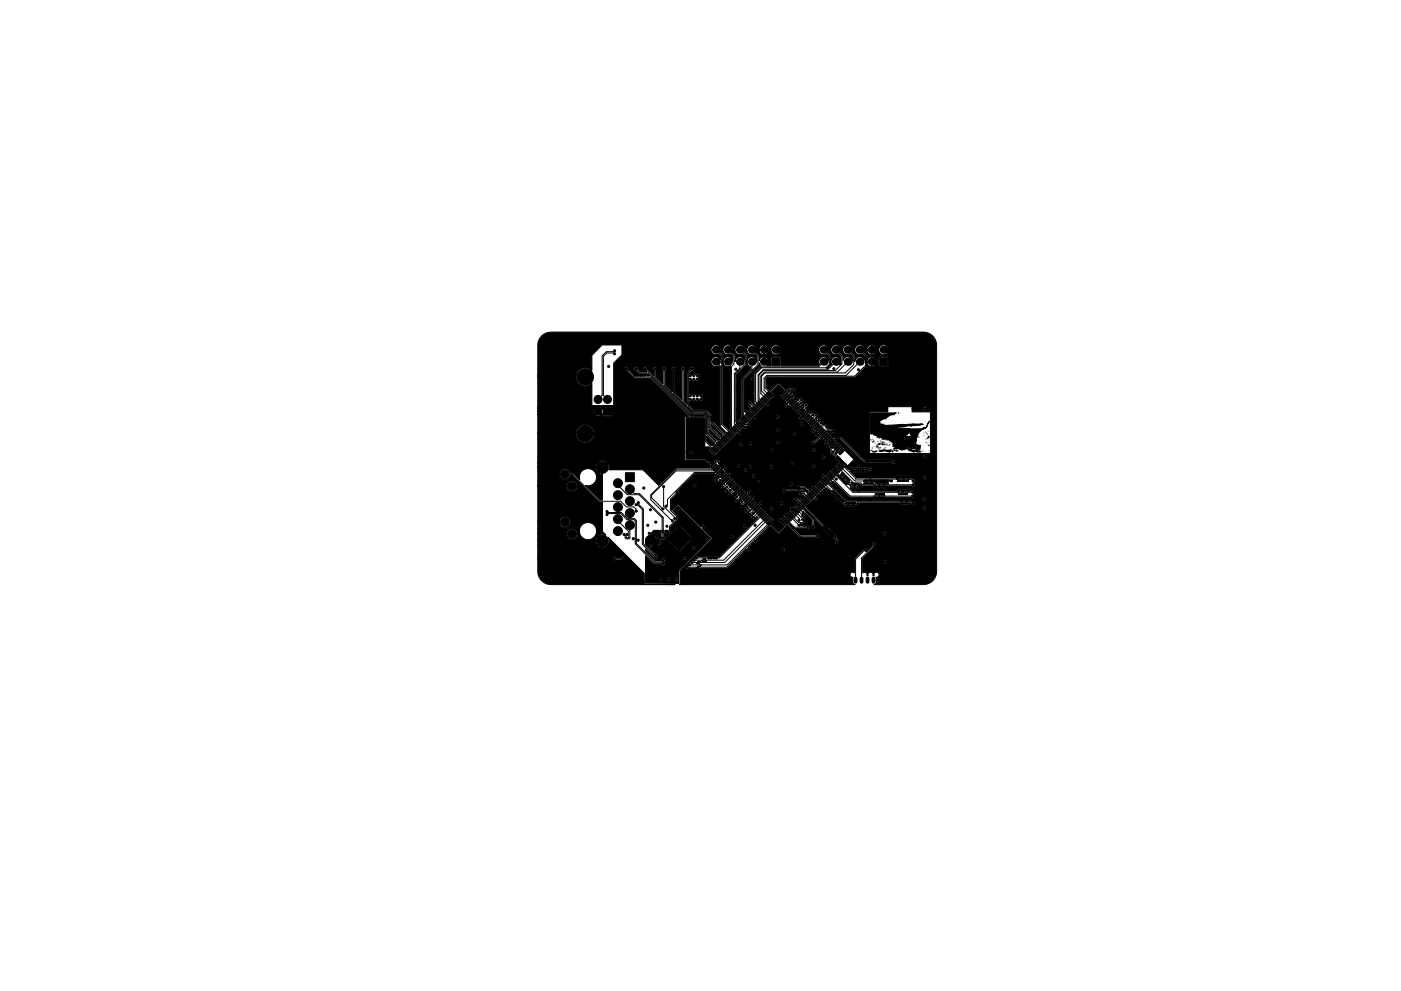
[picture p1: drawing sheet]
<svg xmlns="http://www.w3.org/2000/svg" width="297mm" height="210mm" viewBox="0 0 297 210" stroke-linecap="round" stroke-linejoin="round" font-family="sans-serif">
<g fill="#000" stroke="#000" stroke-width=".21">
<path d="M160.9 76.9l.5 .7-1.6 1.5v.9a.42 .42 0 0 0-.6 .3 .42 .42 0 0 0 .6 .4v5.2l-.4-.3a.42 .42 0 0 0-.5-.5 .42 .42 0 0 0-.1 .7 .45 .45 0 0 0-.2 .5 .45 .45 0 0 0 .5 .3l-.5 .5 .1 .2-.4-.4h-.5v-6.4l3.1-3zM163.6 75.9h1.7v1.7h-1.7zM186.5 75.9h1.7v1.7h-1.7zM114.8 71.3a2.79 2.79 0 0 1 2-.8h79.5a2.79 2.79 0 0 1 2.3 2.7l-.1 48.6a2.79 2.79 0 0 1-2.7 2.2h-10.5a.61 .61 0 0 0 .5-.7 .42 .42 0 0 0 .6 0 .42 .42 0 0 0 0-.5 .42 .42 0 0 0-.6 0l-.1-.3a.54 .54 0 0 0 .7-.6 .54 .54 0 0 0-.7-.5 .54 .54 0 0 0-.3 .8h-.3a.54 .54 0 0 0-.5-.8 .54 .54 0 0 0-.5 .8h-.3v-.4a.54 .54 0 0 0-.9-.2v-2.4h4.4a.42 .42 0 0 0 .6 .4 .42 .42 0 0 0 .1-.7 .42 .42 0 0 0-.6 .2l-4.5 .1v-.7l2.6-2.6a.43 .43 0 0 0 .2-.6 .43 .43 0 0 0-.5-.2 .43 .43 0 0 0-.2 .6l-1 .9a.68 .68 0 0 0-.9 0l-1.9 2-.1 2.9a.54 .54 0 0 0-.9 .3 .54 .54 0 0 0 .7 .7l-.1 1.1 .2 .3 .3 .1h-37.3l.2-.2v-2.6l6.7-6.8 .1-.2-.4-.4h4.2a.42 .42 0 0 0 .5 .4 .42 .42 0 0 0 .2-.7 .42 .42 0 0 0-.7 .2l-4.2 .1-1.6-1.6 .4-.2v-.4h8.1a.42 .42 0 0 0 .5 .4 .42 .42 0 0 0 .2-.7 .42 .42 0 0 0-.7 .2l-8.1 .1a.42 .42 0 0 0-.5-.3 .42 .42 0 0 0-.3 .5l-4.7-4.7h-.2l-1.2 1.2-.1-.1v-2.2l1.1-1.1 .4-.1v-.4l-.2-.3 1.1-1.1h2.1a.42 .42 0 0 0 .6 .4 .42 .42 0 0 0 0-.8 .42 .42 0 0 0-.6 .4h-2.1l2.5-2.5h4.1a.42 .42 0 0 0 .1 .7 .42 .42 0 0 0 .6-.3l.4-.2-.3 .3 .2 .2-.4 .4a.42 .42 0 0 0-.5 .2 .42 .42 0 0 0 .3 .5 .42 .42 0 0 0 .5-.2 .42 .42 0 0 0 .5 .3 .42 .42 0 0 0 .3-.5l.4 .3a.42 .42 0 0 0-.5 .3 .42 .42 0 0 0 .2 .5 .42 .42 0 0 0-.3 .5 .42 .42 0 0 0 .4 .4 .42 .42 0 0 0 .4-.4l.3 .2a.42 .42 0 0 0-.2 .7 .42 .42 0 0 0 .7-.1v.1a.42 .42 0 0 0-.1 .7 .42 .42 0 0 0 .7-.2 .42 .42 0 0 0 .5 .3 .42 .42 0 0 0 .3-.5l.3 .3-.3 .2-.1 .3a.38 .38 0 0 1-.1 .6 .42 .42 0 0 0 .3 .5 .42 .42 0 0 0 .5-.4l.5-.5 .4 .4a.42 .42 0 0 0-.5 .3 .42 .42 0 0 0 .2 .5 .42 .42 0 0 0-.3 .5 .42 .42 0 0 0 .5 .4 .42 .42 0 0 0 .3-.5l.4-.5 .2 .2 .3-.3-.3 .3 .2 .2a.44 .44 0 0 0-.4 .4 .44 .44 0 0 0 .2 .4 .42 .42 0 0 0-.4 .4 .42 .42 0 0 0 .4 .5 .42 .42 0 0 0 .4-.5l.2 .2a.42 .42 0 0 0-.2 .8 .42 .42 0 0 0 .7-.3l.2 .2a.44 .44 0 0 0-.3 .6 .44 .44 0 0 0 .5 .3 .44 .44 0 0 0 .4-.5l.3 .5-8 7.9h-.3l-.3-.2h-1.5l-.2 .2h-2.1l-.3-.2-.4 .3a.24 .24 0 0 1 0 .2 .24 .24 0 0 1-.3 .1l-.2 .4-.5 .3a.24 .24 0 0 1 0 .2 .24 .24 0 0 1-.3 .1l-.3 .4a.42 .42 0 0 0-.4 .6 .42 .42 0 0 0 .7 .1h1.5l.3 .3 .3-.3h6.1l4-4a.42 .42 0 0 0 .4 .4 .42 .42 0 0 0 .4-.4h6.6a.42 .42 0 0 0 .7 .4 .42 .42 0 0 0 0-.8 .42 .42 0 0 0-.7 .4h-6.6l-.1-.3-.3-.2 1.2-1a.42 .42 0 0 0 .6 0 .42 .42 0 0 0-.1-.6l3-2.9 1.7 1.6 2-1.8 2.5 2.6h3.5a.42 .42 0 0 0 .6 .1 .42 .42 0 0 0 0-.7 .42 .42 0 0 0-.6 .1h-3.3l-2.4-2.4 1.1 1h2.6a.42 .42 0 0 0 .6 .1 .42 .42 0 0 0 0-.7 .42 .42 0 0 0-.6 .1h-1.2l-.1-.5h.5a.43 .43 0 0 0 .5 .4 .43 .43 0 0 0 .3-.5 .43 .43 0 0 0-.5-.3l-.2-.1a.43 .43 0 0 0 .3-.4 .43 .43 0 0 0-.3-.4l.3-.2-.1-.5 .2-.3 1.5 1.4-.1 1.2a.42 .42 0 0 0 0 .6 .42 .42 0 0 0 .6 0 .42 .42 0 0 0-.1-.6v-1.4l-2.1-2.1 3.9 3.9v.4l2.1 2.1h.4l.3 .5a.42 .42 0 0 0-.1 .6 .42 .42 0 0 0 .6 0 .42 .42 0 0 0-.1-.6v-.4l-.2-.3v-.4l-.5-.5h10.2a.42 .42 0 0 0 .6 .4 .42 .42 0 0 0 .1-.7 .42 .42 0 0 0-.6 .2l-10.3 .1-1.8-1.8h-.4l-3.7-3.7h24.6a.42 .42 0 0 0 .6 .4 .42 .42 0 0 0 .1-.7 .42 .42 0 0 0-.6 .2l-24.7 .1-.2-.1 1.8-1.7a.42 .42 0 0 0 .4 .4 .42 .42 0 0 0 .4-.4 .42 .42 0 0 0-.4-.5l.7-.6a.42 .42 0 0 0 .6 .2 .42 .42 0 0 0-.1-.7l.6-.6a.42 .42 0 0 0 .3 .5 .42 .42 0 0 0 .5-.4l.6 .6-.2 .2v.3l2.2 2.1h.2l.3-.2 .2 .3 .1 .3 .2 .2h1.9l.3-.5a.57 .57 0 0 0 .9-.2v-.2h8.6l.2 .4h1.6l.2-.1 .1-.3 .2 .1a.42 .42 0 0 0 .4 .5 .42 .42 0 0 0 .4-.5 .42 .42 0 0 0-.5-.4l-.4-.2v-.2h2.5a.42 .42 0 0 0 .6 .4 .42 .42 0 0 0 .1-.7 .42 .42 0 0 0-.6 .2l-2.6 .1-.3-.2h-1.8l-.2 .1-.1 .3h-11.3l-3.6-3.6 .4-.3a.42 .42 0 0 0 .4 .5 .42 .42 0 0 0 .4-.4l3.2 3.1h5v.3l.3 .2h1.8l.2-.2 .1-.3h5.6a.42 .42 0 0 0 .6 0 .42 .42 0 0 0-.2-.7 .42 .42 0 0 0 .2-.6 .42 .42 0 0 0-.6 0h-.4v-.3l-.3-.2h-2.2l-.2 .2v.3h-9.2l-.3-.4 1.1 .1a.42 .42 0 0 0 .5 .2 .42 .42 0 0 0 .2-.6 .42 .42 0 0 0-.6-.1v-.3l.4 .1 .3-.4 .4 .3h2.3v.3l.3 .2h2.2l.2-.2v-.3h5.4a.42 .42 0 0 0 .6 0 .42 .42 0 0 0-.2-.7 .42 .42 0 0 0 .3-.4 .42 .42 0 0 0-.5-.4l-.5-.2v-.2l2.6 .1a.42 .42 0 0 0 .7 .3 .42 .42 0 0 0 0-.7 .42 .42 0 0 0-.7 .3h-2.6l-.3-.3h-2.5l-.2 .2-.1 .3h-8.3l-1.5-1.5 .5 .3h3.3l.3-.3a.43 .43 0 0 0 .6 .2 .43 .43 0 0 0 .1-.6 .43 .43 0 0 0-.6-.2l-.3-.2-1.6 .1a.42 .42 0 0 0-.3-.6 .42 .42 0 0 0-.4 .5l-1.4 .1-.4-.5 1.1-1.3-1.7-1.7-.1-.4-2.2-2.2h1.1l4.9 4.9 .5 .2h5.1l.3-.1a.44 .44 0 0 0 .6 .3 .44 .44 0 0 0 .2-.6 .44 .44 0 0 0-.6-.2l-.3-.2h-5l-.6 .1-.8-.8h13.2a.42 .42 0 0 0 .6 .4 .42 .42 0 0 0 .1-.7 .42 .42 0 0 0-.6 .2l-13.3 .1-4.1-4.1h-1.8l-1.1-1.1 .9 .1a.43 .43 0 0 0 .5 .3 .43 .43 0 0 0 .3-.5 .43 .43 0 0 0-.5-.3l-1.2-.1a.47 .47 0 0 0 .3-.5 .47 .47 0 0 0-.6-.3l-.8-.1a.42 .42 0 0 0 .2-.5 .42 .42 0 0 0-.5-.2l-.1-.4-.4-.1-.1-.4-.4-.2a.42 .42 0 0 0 .5-.3 .42 .42 0 0 0-.3-.5 .42 .42 0 0 0-.5 .2l-.4-.1v-.2h12l.1 8.8h12.8l.1-8.8h-3.9v-.7h2.2a.42 .42 0 0 0 .6 .4 .42 .42 0 0 0 .1-.7 .42 .42 0 0 0-.6 .2l-2.3 .1-.1-.4h-5l-.1 1.1h-16a.45 .45 0 0 0-.4-.3 .45 .45 0 0 0-.4 .4l-.1 .1 .1-.2-.3-.3-.2 .1 .1-.2 .4-.2v-.3a.36 .36 0 0 1 0-.6l-.2-.3-.3-.1a.45 .45 0 0 1-.7 .1 .45 .45 0 0 1 .1-.7l-.3-.5-.5 .3-.5-.3-.3 .4-.4-.4a.42 .42 0 0 0 .3-.5 .42 .42 0 0 0-.5-.4l-.1-.3-.3-.2-.1-.2h.4a.42 .42 0 0 0 .6 .1 .42 .42 0 0 0 0-.6 .42 .42 0 0 0-.6 .1h-1l-.5 .3-1.5-1.4-1.7 1.6-.9-.7v-1.8l.4-.3h18.5l2.4-2.4v-.8a1.08 1.08 0 0 0 1.1 .8v-1v1l.2 .1a.95 .95 0 0 0 .8-1.1h-2l-.1 .2v-.3l.1 .1h1v-.9v.9h1v-.3l-.4-.5h.9l.1 1.8 1.8 .1 .2-.2v-1.8l-.2-.1h-1.7l-.2 .2h-.9l-.4-.2a1.12 1.12 0 0 0-1.3 .9v-1.3l-.5-.5 .1-.4h.5a.94 .94 0 0 0 1 .8v-1v1h.2a.95 .95 0 0 0 .8-1h-2v.2h-.5v-.2h3v.2a1.05 1.05 0 0 0 1.7 .6 1.05 1.05 0 0 0-.2-1.7 1.05 1.05 0 0 0-1.5 .9h-3v-.2h.5v.2h1v-1v1h1l.1-.2a1.05 1.05 0 0 0-1.1-.8 1.05 1.05 0 0 0-1 .8h-.5a1.04 1.04 0 0 0-1.3-.8 1.04 1.04 0 0 0-.7 1.4 1.04 1.04 0 0 0 1.5 .5l.5 .4-.1 .8a1.05 1.05 0 0 0-1.1-.6 1.05 1.05 0 0 0-.9 1v-1.3l-.6-.6a1.04 1.04 0 0 0-.7-1.6 1.04 1.04 0 0 0-1.2 1.2 1.04 1.04 0 0 0 1.6 .7l.5 .5v.9l-.1-.2a1.04 1.04 0 0 0-1-.6 1.04 1.04 0 0 0-1 .8v-1.1l-.6-.6a1.04 1.04 0 0 0-.7-1.6 1.04 1.04 0 0 0-1.2 1.2 1.04 1.04 0 0 0 1.6 .7l.5 .5v1.6l-.3 .2a1.04 1.04 0 0 0 0-1.4 1.04 1.04 0 0 0-1.4-.1 1.04 1.04 0 0 0-.3 1.4l-1 .9 .8-.9v-1.9l-.6-.6a1.04 1.04 0 0 0-.6-1.6 1.04 1.04 0 0 0-1.3 1.2 1.04 1.04 0 0 0 1.6 .7l.5 .4v1l-.1-.2a1.04 1.04 0 0 0-1.4-.5 1.04 1.04 0 0 0-.4 1.5l-.3 .3h-8v-1.8l-1.9-.1-.1 .2v1.7h-1l.4-.5 .1-.4-1 .1v-1v.9h1v-.1a1.05 1.05 0 0 0-1-.8 1.05 1.05 0 0 0-1.1 .8v-1.2l-.6-.6 .1-.4h.5l.3 .5 .6 .3h.2v-1v1a.89 .89 0 0 0 1-1h-2l-.1 .2h-.5l.1-.2h3v.2a1.05 1.05 0 0 0 1.6 .6 1.05 1.05 0 0 0-.1-1.7 1.05 1.05 0 0 0-1.5 .9h-3l-.1-.2h.5l.1 .2h1v-1v1h1v-.2a1.05 1.05 0 0 0-1-.8 1.05 1.05 0 0 0-1.1 .8h-.5a1.04 1.04 0 0 0-1.3-.8 1.04 1.04 0 0 0-.6 1.4 1.04 1.04 0 0 0 1.5 .5l.5 .5v1.1l-.1-.2a1.04 1.04 0 0 0-1.7-.5 1.04 1.04 0 0 0 .5 1.8v.5l-2 2.1v8.1l-.9 1-.2-.2v-9.8l2.2-2.3v-1.8l-.5-.6a1.04 1.04 0 0 0-.7-1.6 1.04 1.04 0 0 0-1.2 1.2 1.04 1.04 0 0 0 1.5 .7l.5 .4-.1 .8a1.05 1.05 0 0 0-1.1-.6 1.05 1.05 0 0 0-.9 1v-1.3l-.6-.6a1.04 1.04 0 0 0-.7-1.6 1.04 1.04 0 0 0-1.2 1.2 1.04 1.04 0 0 0 1.6 .7l.5 .5v.9l-.1-.2a1.04 1.04 0 0 0-1.3-.5 1.04 1.04 0 0 0-.6 1.3 1.04 1.04 0 0 0 1.3 .6v13.3l-.2 .2-1.3-1.3v-14.5l-.5-.6 .1-.2a1.04 1.04 0 0 0-.9-1.4 1.04 1.04 0 0 0-1.1 1.3 1.04 1.04 0 0 0 1.6 .6l.4 .4v.8a1.04 1.04 0 0 0-1.5-.5 1.04 1.04 0 0 0-.4 1.4 1.04 1.04 0 0 0 1.5 .4l.2 .2v12.8l1.2 1.3-2.7-2.6v-1.2l-1.3-1.2-2.8-.1-.8-.8v-.9h.3l.2-.2 .4 .2 .4-.2 .4 .2 .3-.2a.42 .42 0 0 0 .7 .1 .42 .42 0 0 0-.1-.7 .42 .42 0 0 0 .1-.6 .42 .42 0 0 0-.7 .1l-.3-.3-.4 .3-.4-.3-.4 .3-.2-.3-.3 .1v-2.8h.3l.2-.2 .4 .3 .4-.3a.42 .42 0 0 0 .6 .1 .42 .42 0 0 0-.1-.6 .42 .42 0 0 0 .1-.7 .42 .42 0 0 0-.6 .1l-.4-.2-.4 .2-.2-.2h-.3l.5-.6a.42 .42 0 0 0 .5-.4 .42 .42 0 0 0-.4-.5 .42 .42 0 0 0-.4 .5l-.7 .8v6.7l-.7-.7 .1-6.5a.42 .42 0 0 0-.1-.7 .42 .42 0 0 0-.6 .1 .42 .42 0 0 0 .2 .6v6.3l-1.6-1.5 .1-4.8a.42 .42 0 0 0-.1-.7 .42 .42 0 0 0-.6 .1 .42 .42 0 0 0 .2 .6v4.6l-1.6-1.6 .1-3a.42 .42 0 0 0-.1-.7 .42 .42 0 0 0-.6 .1 .42 .42 0 0 0 .2 .6v2.8l-1.6-1.5 .1-1.3a.42 .42 0 0 0-.1-.7 .42 .42 0 0 0-.6 .1 .42 .42 0 0 0 .2 .6v1.1l-1.4-1.3a.44 .44 0 0 0-.4-.6 .44 .44 0 0 0-.4 .5 .44 .44 0 0 0 .5 .4l.3 .3h-1.4l-.6-.7a.43 .43 0 0 0-.4-.4 .43 .43 0 0 0-.4 .4 .43 .43 0 0 0 .5 .4l.8 .7h1.7l.3 .4h-3.1l-1.4-1.4a.44 .44 0 0 0-.4-.6 .44 .44 0 0 0-.4 .5 .44 .44 0 0 0 .5 .4l1.6 1.5h3.4l8.2 8.2h-.7l-.2 .1v9.1l.2 .1h4.1l1 1-.2 .3 .2 .3h-7.2l-3.7 3.7-3.3-3.3h-7.2v-.7l-.4-.8-2 2 .4 .3 .6 .1v5.5h-.4l-3.2-3.1a1.82 1.82 0 0 0 2.4-1.6 1.82 1.82 0 0 0-2-2 1.82 1.82 0 0 0-1.6 2.4l-1.3-1.4-.7-.1a1.14 1.14 0 0 0-1.8-.6 1.14 1.14 0 0 0 0 1.9 1.14 1.14 0 0 0 1.8-.7h.5l5.6 5.6 .7 .1v6.2l.8 .7a1.33 1.33 0 0 0-1.8 .2l2 2 .4-.6v-.6l-.1-.5 7.6 7.6 .1 2.4h6.4h-26.3a2.79 2.79 0 0 1-2.8-2.8v-2.7h15.8l.1 .3 .3 .2 .4-.2h1.1a.42 .42 0 0 0 .6 0 .42 .42 0 0 0 0-.6 .42 .42 0 0 0-.6 .1l-1.5-.2-.4 .4h-15.8v-2.8h12.7a1.3 1.3 0 0 0 2 0l-1-1-1 1h-12.7v-1h12.3v.5l.4 .5 1-1-1-1-.3 .4-.1 .6h-12.3v-1.5h6.1v.2a1.14 1.14 0 0 0 1.7 .9 1.14 1.14 0 0 0 .3-1.8h.7v.4a1.82 1.82 0 0 0 2.8 1.3 1.82 1.82 0 0 0 0-3.1 1.82 1.82 0 0 0-2.8 1.4l-.8-.1a1.15 1.15 0 0 0-1.9 .8h-6.1v-2.6h4.6v.3a1.15 1.15 0 0 0 1.8 .8 1.15 1.15 0 0 0 0-1.9 1.15 1.15 0 0 0-1.8 .8h-4.6v-7.5h6.1v.2a1.15 1.15 0 0 0 1.8 .9 1.15 1.15 0 0 0 0-2 1.15 1.15 0 0 0-1.8 .9h-6.1v-4h12.3v.6l.4 .5 1-1-1-1-.3 .4-.1 .5h-12.3v-.9h12.7l1 1 1-1-.1-.2a1.35 1.35 0 0 0-1.9 .2h-12.7v-6.4h8.1v.4a1.95 1.95 0 0 0 3 1.5 1.95 1.95 0 0 0 0-3.3 1.95 1.95 0 0 0-3 1.4h-8.1v-3.8h12.1l.1 .1a.95 .95 0 0 0 1.3-.1l-.7-.7-.7 .7h-12.1v-.8h11.8v.4l.3 .4 .7-.8 .7 .8 .3-.3 .1 .6 1.9-.1v-1.8l-.2-.2h-1.7l-.1 .6-.3-.3-.7 .7-.7-.7-.3 .7h-11.8v-.7h12.1l.7 .7 .7-.7a.9 .9 0 0 0-1.4 0h-12.1v-6.7h8.1v.4a1.94 1.94 0 0 0 1.3 1.6 1.94 1.94 0 0 0 2.1-.5v4.7h4.6v-9l1.8-1.7-.1-2.1h-4.1l-2.2 2.2v3.2a1.94 1.94 0 0 0-2.1-.5 1.94 1.94 0 0 0-1.3 1.7h-8.1v-6.5a2.79 2.79 0 0 1 .8-2zM127.9 86.4h1.7v1.7h-1.7zM150.6 95.3l1.1 1-.2 .2-1-1zM150.9 95.1l.2-.1 .9 1-.2 .1zM149.8 92.5l1.5 1.5v.4l-.5 .2-1-1zM151.2 94.7l.2-.1 1 1.1-.3 .1zM151.4 98l.3 .2-1.1 1-.1-.2zM151.6 94.4l.2-.1 .9 1-.2 .1zM151.8 98.4l.2 .2-1 .9-.2-.2z"/>
<path d="M151.9 94l.2-.1 1 1-.2 .2zM152.1 98.7l.3 .2-1.1 1-.1-.2zM150.4 91.1l2 2v.2h-.5l-1.5-1.5zM152.4 93.6l1 .9-.1 .2-1-.9zM152.5 99.1l.2 .2-1 .9-.1-.2zM152.7 93.2l1.1 .9-.1 .3-1.1-1zM151.9 100.4l1-1 .2 .2-1 1zM150.7 89.8l2.4 2.4v.4l-.3-.1-2.1-2.1zM153 93l.2-.2 .9 1.1-.2 .1zM153.2 99.8l.2 .2-1 1-.1-.3zM153.3 92.6l.2-.1 1 1-.2 .1zM153.7 92.2l.2-.1 .9 1.1-.2 .1z"/>
<path d="M154 91.9l.2-.1 1 1-.2 .1zM154.5 91.4l1 1-.1 .2-1-1zM154.7 91.2l.2-.1 1 1-.2 .1zM155.1 90.8l.2-.1 .9 1.1-.2 .1zM155.4 90.5l.3-.1 .9 1-.2 .1zM155.8 90.1l.2-.1 1 1.1-.3 .1zM156.2 89.8l.2-.1 .9 1-.2 .1zM156.5 89.4l.2-.1 1 1-.2 .2zM157 89l1 .9-.1 .2-1-.9zM157.2 88.7l.2-.1 1 1-.2 .2zM157.6 88.4l.2-.2 .9 1.1-.2 .1zM157.9 88l.2-.1 1 1-.2 .2z"/>
<path d="M158.4 87.5l1 1-.1 .2-1-.9zM158.7 87.2l1.1 .9-.1 .2-1.1-.9zM159.1 86.8l1 1-.1 .2-1-1zM159.3 86.6l.2-.1 1 1-.2 .1zM159.7 86.2l.2-.1 .9 1.1-.2 .1zM160 85.9l.3-.1 .9 1-.2 .1zM160.4 85.5l.2-.1 1 1.1-.3 .1zM160.9 85.1l1 .9-.1 .2-1.1-.9zM161.1 84.8l.2-.1 1 1.1-.3 .1zM161.5 84.5l.2-.1 .9 1-.2 .1zM161.8 84.1l.2-.1 1 1-.2 .2zM162.2 83.8l.2-.2 .9 1.1-.2 .1z"/>
<path d="M162.5 83.4l.2-.1 1 1-.2 .2zM162.9 83.1l.2-.2 .9 1.1-.2 .1zM145.5 88.6h3.6l.3 .2v6h1l.2 .3-.3 .2v.3l1.1 1.1 .2-.1 .8-.7-.6-.7 .6 .6 .5-.5h10.2a.42 .42 0 0 0 .3 .5 .42 .42 0 0 0 .5-.3h8.2a.42 .42 0 0 0 .7 .4 .42 .42 0 0 0 0-.8 .42 .42 0 0 0-.7 .4l-8.2-.1a.42 .42 0 0 0-.4-.5 .42 .42 0 0 0-.4 .4h-10.2l1.1-1 2.5 .1a.42 .42 0 0 0 .7 .3 .42 .42 0 0 0 0-.7l1.5 .1a.42 .42 0 0 0 .5 .3 .42 .42 0 0 0 .3-.6l5 .1a.42 .42 0 0 0 .6 .3 .42 .42 0 0 0 0-.7 .42 .42 0 0 0-.6 .3h-5l-.4-.2-.4 .4-1.9-.1-.3 .4h-2.5l2.4-2.4 .4 .3 .4-.3h10.7a.42 .42 0 0 0 .6 .4 .42 .42 0 0 0 .1-.7 .42 .42 0 0 0-.6 .2l-10.8 .1v-.3l-.3-.3 7.6 .1a.42 .42 0 0 0 .6 .3 .42 .42 0 0 0 0-.7 .42 .42 0 0 0-.6 .3h-7.6l.6-.5a.42 .42 0 0 0 .5 .2 .42 .42 0 0 0 .3-.5l.7-.1 .1-.5 10.4 .1a.42 .42 0 0 0 .6 .3 .42 .42 0 0 0 0-.7 .42 .42 0 0 0-.6 .3h-10.4l-.2-.2h-.3l1-1.1a.42 .42 0 0 0 .5 .3 .42 .42 0 0 0 .4-.4h3.9a.42 .42 0 0 0 .6 .4 .42 .42 0 0 0 0-.8 .42 .42 0 0 0-.6 .4h-3.9l-.3-.4 1.9-2 .3-.2a.42 .42 0 0 0 .7 .1 .42 .42 0 0 0-.2-.7l1.3-1.3-.7-.9 1.5-1.5 1.3 1.3-.9 1.1 1.2 1.3a.45 .45 0 0 0-.3 .5 .45 .45 0 0 0 .3 .4 .44 .44 0 0 0 .5 .5 .44 .44 0 0 0 .4-.6l2.1 2.1a.43 .43 0 0 0-.1 .7 .43 .43 0 0 0 .7-.1l2.2 2.2a.42 .42 0 0 0-.4 .5 .42 .42 0 0 0 .4 .4 .42 .42 0 0 0 .4-.4l.3 .2a.42 .42 0 0 0-.4 .4 .42 .42 0 0 0 .4 .5 .42 .42 0 0 0 .4-.4l.3 .2-1.2 1.2a.42 .42 0 0 0-.6 .2 .42 .42 0 0 0 .2 .6 .42 .42 0 0 0 .6-.3l1-1 .2 .3 .5-.2 .2 .1 .7-.6-.7 .6 .2 .2a.45 .45 0 0 0-.1 .7 .45 .45 0 0 0 .7 0l.1 .1a.42 .42 0 0 0-.5 .5 .42 .42 0 0 0 .7 .3l.2 .2v.9l1.1 .8v.4l.7 .6-1 1 .7 .7-.7-.7-1.5 1.6-.4 .2a.42 .42 0 0 0-.7-.1 .42 .42 0 0 0 .2 .7l-1.6 1.7-.2 .2-.6-.1-.7 .6-.6-.6-1.1-.1a.42 .42 0 0 0-.6 0 .42 .42 0 0 0 0 .6 .42 .42 0 0 0 .6-.1h.9l.9 .9-.8-.7h-4a.42 .42 0 0 0-.6-.1 .42 .42 0 0 0 0 .6 .42 .42 0 0 0 .7 0h3.7l.2 .1h-.6a.42 .42 0 0 0-.6 .3 .42 .42 0 0 0 .6 .4h.4l.2 .2-.7 .6a.42 .42 0 0 0-.3-.6 .42 .42 0 0 0-.4 .6h-.1a.44 .44 0 0 0-.5-.4 .44 .44 0 0 0-.3 .5 .44 .44 0 0 0 .5 .3l.6 .1-1.2 1.2a.42 .42 0 0 0-.6-.1 .42 .42 0 0 0 0 .7l-.4 .4a.67 .67 0 0 1-.8 .3l-.2 .2a.68 .68 0 0 1-.4 .9l-.1 .1a.42 .42 0 0 0-.7 .1 .42 .42 0 0 0 .4 .5l.9 .9-1.2 1.3-1.6-1.5 .7-.7v-.3l-2.6-2.6 1.6 .1a.42 .42 0 0 0 .6 .3 .42 .42 0 0 0 0-.7 .42 .42 0 0 0-.6 .3h-1.6l-1.1-1.1 .4 .1a.42 .42 0 0 0 .4 .4 .42 .42 0 0 0 .4-.5l3.6 .1a.42 .42 0 0 0 .6 .3 .42 .42 0 0 0 0-.7 .42 .42 0 0 0-.6 .3h-3.6l-.4-.4-.3 .1-.1 .3h-.4l-.7-.8a.44 .44 0 0 0 0-.7 .44 .44 0 0 0-.6 .2l-.6-.5 .2-.2a.42 .42 0 0 0 .4-.4 .42 .42 0 0 0-.4-.5 .42 .42 0 0 0-.4 .5l-.2 .2-.8-.9-.7 .7 .7-.7-1-.9h11a.42 .42 0 0 0 .5 .4 .42 .42 0 0 0 .2-.7 .42 .42 0 0 0-.7 .2l-11 .1-.4-.5h4.4a.42 .42 0 0 0 .5 .4 .42 .42 0 0 0 .2-.7 .42 .42 0 0 0-.7 .2l-4.4 .1-1.2-1.1 4.6-.1a.42 .42 0 0 0 .5 .4 .42 .42 0 0 0 .2-.7 .42 .42 0 0 0-.7 .2l-4.5 .1a.42 .42 0 0 0-.1-.6 .42 .42 0 0 0-.6 .1l-.3-.3a.27 .27 0 0 1 0-.3 .27 .27 0 0 1 .3-.2l3.5 .1a.42 .42 0 0 0 .6 .3 .42 .42 0 0 0 0-.7 .42 .42 0 0 0-.6 .3h-3.5a.42 .42 0 0 0-.3-.6 .42 .42 0 0 0-.5 .3l-.1 .1-.8-.8h3.6l.1 .3 .3 .2 .4-.3h1.9l.1 .3 .3 .2 .3-.1 .1-.3h3.6a.42 .42 0 0 0 .4 .5 .42 .42 0 0 0 .4-.5h8.1a.42 .42 0 0 0 .7 .4 .42 .42 0 0 0 0-.8 .42 .42 0 0 0-.7 .4h-8.1l-.4-.4-.4 .4h-3.6a.42 .42 0 0 0-.4-.5 .42 .42 0 0 0-.4 .4h-1.9a.42 .42 0 0 0-.3-.6 .42 .42 0 0 0-.5 .4l-3.7-.1h.3l.3-.3 14.5 .1a.42 .42 0 0 0 .7 .3 .42 .42 0 0 0 0-.7 .42 .42 0 0 0-.7 .3h-14.5l-.1-.3-.5-.3-.7-.1-.9 .8-.1-.3-.5-.1-.6-.6h-4.1v-.4h28.6a.42 .42 0 0 0 .6 .4 .42 .42 0 0 0 .1-.7 .42 .42 0 0 0-.6 .2l-28.7 .1v-1.1h.6a.42 .42 0 0 0 .5 .5 .42 .42 0 0 0 .2-.7 .42 .42 0 0 0-.7 .2h-.6zM165.6 83.9l.9-1 .2 .2-.9 1zM165.9 84.2l1-.9 .2 .1-1 1.1zM166.3 84.6l.9-1 .2 .2-.9 1zM166.6 84.9l1-.9 .2 .1-1 1.1zM167 85.3l.9-.9 .3 .1-1 1zM167.3 85.7l1-1 .2 .1-.9 1.1zM168.6 85.1l.3 .2-1.1 .9-.1-.2zM169 85.4l.2 .2-1 1-.2-.2zM169.3 85.8l.3 .2-1.1 .9-.1-.2z"/>
<path d="M169.7 86.1l.2 .2-1 1-.1-.2zM170.1 86.5l.2 .2-1.1 .9-.1-.2zM170.4 86.8l.2 .2-1 1-.1-.2zM170.8 87.2l.2 .2-1.1 .9-.1-.2zM170.2 88.5l.9-1 .2 .2-.9 1zM170.5 88.8l1-.9 .2 .1-1 1.1zM170.9 89.2l.9-1 .2 .2-.9 1zM171.2 89.5l1-.9 .2 .1-1 1.1zM171.6 89.9l.9-1 .2 .2-.9 1zM171.9 90.2l1-.9 .2 .1-1 1.1zM172.3 90.6l.9-.9 .3 .1-1 1zM172.6 91l1-1 .2 .1-1 1.1z"/>
<path d="M173 91.3l1-.9 .2 .1-1 1zM173.4 91.7l.9-1 .2 .1-.9 1.1zM174.6 91.1l.3 .2-1.1 .9-.1-.2zM175 91.4l.2 .2-1 1-.1-.2zM175.4 91.8l.2 .2-1.1 .9-.1-.2zM175.7 92.1l.2 .2-1 1-.1-.2zM176.1 92.5l.2 .2-1.1 1-.1-.3zM176.2 99.9l.2-.1 .9 1-.2 .1zM176.4 92.8l.2 .2-1 1-.1-.2zM176.5 99.5l.2-.1 1 1.1-.2 .1zM176.8 93.2l.2 .2-1.1 1-.1-.3zM176.9 99.2l.2-.1 .9 1-.2 .1z"/>
<path d="M177.1 93.6l.2 .2-1 .9-.1-.2zM177.4 98.7l1 1-.1 .2-1.1-1zM176.5 94.8l1-.9 .2 .1-1 1.1zM177.7 98.4l1.1 .9-.2 .2-1-.9zM176.9 95.2l.9-.9 .2 .1-.9 1zM178 98.1l.2-.1 .9 1.1-.2 .1zM177.2 95.6l1-1 .2 .1-1 1.1zM177.6 95.9l.9-.9 .3 .1-1 1zM178 96.3l.9-1 .2 .1-.9 1.1zM184.5 87.6h5.5l-.5 .2 .1 .2-1.6 .2 .5 .1-.7 .1 .4 .1-.7 .1 .2 .1h-.6l.3 .1h-.7l.6 .1-.6 .1 .1 .2-.8-.1 .8 .1-.8 .1 .1 .2h-.2l.7 .2-.8 .1 .2 .1-.6-.1 .6 .1-.8 .2h.1l1.2-.2 .8 .1-1.4 .1 2.2 .1 5.4-.3 2.2 .1-5 .1h4.5h-.9l-1.1 .3h-2.4h1.3l-2.1 .3-1-.2-1.8 .2 5.8 .3h2.5l.4-.2a1.06 1.06 0 0 0 .9-1.1l.2-.3-.6 1.3-.7 .2-.4 .4h-.2l-.3 .5h-10.1h10.1l-.2 .5h-1.4h1.4l-.2 .4h-1.1l-.3-.9h-8.2h7.8l-.2 .2-7.5-.1 .4 .1h7.1h-7l7 .1h-7h6.9h-6.8l6.7 .1-.2 .1h-6h6.1h-5.9l5.8 .1-.2 .1h-5.5h5.5l-.1 .1h.3h-5.4l7.8 .1v.1h-1l-.3 .1 .1 .2 .5-.2 .7-.1-.7 .1h.7l-.1 .2h-1h1l-.2 .5 .1 .6 .3 .3h.6l-.3 .1h.3l-.1 .8-2.4-.6-.9 .1h.7l-.1 .1 .2 .1h-.3l.8 .1 .1 .2h-.3h.3l.8 .5h-.3l-.5-.4-.9-.3-.1-.2-.7 .1-.1-.1h.2l-.1-.1-.4 .1v.2l-.3-.2-.8 .2v-.2l-.6-.3v-.4h.2l-.2-.1h.3l-.5-.3h.3l-.3-.2-1.3-.6h-.5l-.5-.4-.2 .1 .1-.1-.4-.3-.8-.2 .4 .1h-.2h.2v.2l-1.4-.7zM185.2 95.8l.2 .1zM185.4 95.9l.5-.2z"/>
<path d="M186 92.6l.1 .2zM186 92.4l.1 .2zM186.1 89.9h.1zM186.1 89.8l.3 .1zM186.2 89.5h.3zM186.3 92.9h.1zM186.3 94.2l.2 .1zM186.4 92.7l.1 .1zM186.7 95.7h.1zM186.7 95.6h.2zM186.8 95.7l.2 .1zM186.9 92.8l.1 .1z"/>
<path d="M187 94.2l.1 .1zM187.2 94.2h.1zM187.3 95.5l.4 .2zM187.4 94.3l.1 .1zM187.7 88.8h.2zM187.8 95.5l.4 .1h-.4zM188.4 95.6l.2-.1zM187.9 95.7l.7-.1-.1 .1 .1 .2zM188.6 95.8h.1zM188.7 95.7l.2 .1zM189.1 95.7l.2 .2zM189.4 95.3l.2-.1z"/>
<path d="M189.6 95.2l.2-.1zM189.9 95.6h.2zM190.4 87.6h.2zM190.7 95.3h.1zM190.8 95.3l.2-.1 .2 .1h-.2h.6l-.3 .2zM191.3 95.2h.7l-.1 .1zM192.7 95.5l.2 .1zM192.9 95.5l.2 .2zM193.2 95l.1 .1zM193.3 92.9h.1zM193.4 95.2l.2 .1zM193.8 95.5l.8 .1-.2 .1h.2l-.2 .2-.1-.2h-.1l.1-.1-.3 .1z"/>
<path d="M194.6 95.9h.1zM194.8 95.7l.1 .1zM194.8 95.9h.1zM195.7 91h.1zM196.1 90.8h.2zM196.9 92.6h.1l-.3 .4zM132.6 100.3h1.9v1.9h-1.9zM141.5 114.1l2.6-2.4 2.5 2.5-2.5 2.6-2.6-2.4zM136.9 114.3l.3-.3h1.6a.42 .42 0 0 0 .6 .4 .42 .42 0 0 0 .1-.7 .42 .42 0 0 0-.6 .2l-1.7 .1 .8-.6 .1-.3 .5-.6h1.1v.4l.4 .3v.6a.42 .42 0 0 0-.3 .6 .42 .42 0 0 0 .7 .1l.4 .1 .4-.4 .1 .4 2.5 2.4 .4-.1 .7-.7h1.7a.42 .42 0 0 0 .5 .4 .42 .42 0 0 0 .2-.7 .42 .42 0 0 0-.7 .2l-1.7 .1 1.7-1.7 .1-.3-2.5-2.6h-.5l-2.6 2.6-.1-.3-.2-.1v-1.3h.8l-.1 .1a.42 .42 0 0 0-.5 .4 .42 .42 0 0 0 .5 .4 .42 .42 0 0 0 .4-.5l.2-.3v-.8l1.5-1.6-.1-.7-.9-1 .5-.5h.2a.42 .42 0 0 0 .6 .4 .42 .42 0 0 0 0-.8 .42 .42 0 0 0-.6 .4h-.2l.6-.7 6.9 6.9-6.8 6.9v2.7l-7-.1v-.8h2.8a.42 .42 0 0 0 .5 .4 .42 .42 0 0 0 .4-.4l.7 .1a.42 .42 0 0 0 .5 .3 .42 .42 0 0 0 .4-.4h.8a.42 .42 0 0 0 .6 .4 .42 .42 0 0 0 0-.8 .42 .42 0 0 0-.6 .4h-.8l-.2-.3-.3-.1-.4 .4h-.7l-.2-.3-.3-.1-.4 .4h-2.8v-5l1.8 1.8 1.5 .1a.42 .42 0 0 0 .6 .3 .42 .42 0 0 0 .1-.7l.3-1 3.5 .1a.42 .42 0 0 0 .6 .3 .42 .42 0 0 0 0-.7 .42 .42 0 0 0-.6 .3h-3.5a.42 .42 0 0 0-.6-.3 .42 .42 0 0 0-.2 .6l-.2 .3h-1.2l-2.1-2.1v-.4l1.8 1.8a.42 .42 0 0 0 .5 .4 .42 .42 0 0 0 .1-.7 .42 .42 0 0 0 .1-.6 .42 .42 0 0 0-.6 0l-1.8-1.8h.6a.42 .42 0 0 0 .6 .5 .42 .42 0 0 0 .1-.7 .42 .42 0 0 0-.7 .2h-.6l-.1-.4 2.5 .1a.42 .42 0 0 0 .6 .3 .42 .42 0 0 0 0-.7 .42 .42 0 0 0-.6 .3h-2.5zM152.6 101.1l1-1 .2 .2-1 1zM153 101.4l.9-.9 .2 .1-.9 1.1zM153.3 101.8l1-1 .2 .2-1 1z"/>
<path d="M153.7 102.1l.9-.9 .2 .1-.9 1.1zM154 102.5l1-.9 .2 .1-1 1zM154.4 102.9l.9-1 .2 .1-.9 1.1zM154.7 103.2l1-.9 .2 .1-1 1zM156 102.6l.3 .2-1.1 1-.1-.2zM155.4 103.9l1-.9 .2 .1-1 1zM155.8 104.3l1-1 .2 .1-1 1.1zM156.2 104.6l.9-.9 .2 .1-.9 1zM157.4 104l.3 .2-1.1 1-.1-.2zM157.8 104.4l.2 .2-1 .9-.1-.2zM158.2 104.7l.2 .3-1.1 .9-.1-.2zM158.5 105.1l.2 .2-1 1-.1-.3z"/>
<path d="M158.9 105.5l.2 .2-1.1 .9-.1-.2zM159.2 105.8l.2 .2-1 1-.1-.2zM158.6 107.1l1-1 .2 .2-1 1zM159 107.4l.9-.9 .2 .1-.9 1.1zM159.3 107.8l1-.9 .2 .1-1 1zM159.7 108.2l.9-1 .2 .1-.9 1.1zM160 108.5l1-.9 .2 .1-1 1zM160.4 108.9l.9-1 .3 .1-1 1.1zM160.8 109.2l.9-.9 .2 .1-.9 1zM161.1 109.6l1-1 .2 .2-1 1zM162.4 109l.2 .2-1 .9-.2-.2zM161.8 110.3l1-1 .2 .2-1 1z"/>
<path d="M162.2 110.6l.9-.9 .2 .1-.9 1.1zM162.5 111l1-1 .2 .2-1 1zM163.8 110.4l.2 .2-1 1-.1-.3zM165.7 110.4l1 .9-.1 .3-1-1zM165.9 110.2l.2-.2 1 1.1-.2 .1zM166.3 109.8l.2-.1 .9 1-.2 .1zM166.7 109.3l1.1 1-.1 .2-1.1-1zM167 109.1l.2-.1 .9 1-.2 .1zM167.5 108.6l1 1-.1 .2-1.1-1zM167.8 108.3l1.1 .9-.2 .2-1-.9zM168.2 107.9l1 1-.1 .2-1.1-1zM168.5 107.6l1.1 .9-.2 .2-1-.9z"/>
<path d="M168.8 107.3l.2-.1 .9 1.1-.2 .1zM169.2 106.9l1.1 .9-.1 .2-1.1-.9zM169.5 106.6l.2-.1 .9 1-.2 .2zM169.8 106.3l.2-.1 1 1-.2 .1zM170.2 105.9l.2-.1 .9 1-.2 .2zM170.5 105.6l.2-.2 1 1.1-.2 .1zM170.9 105.2l.2-.1 .9 1-.2 .2zM171.3 104.7l1.1 1-.1 .2-1.1-.9zM171.6 104.5l.2-.1 .9 1-.2 .1zM172 104l1.1 1-.1 .2-1.1-1zM172.3 103.8l.2-.1 .9 1-.2 .1zM172.6 103.4l.3-.1 .9 1.1-.2 .1z"/>
<path d="M173.1 103l1.1 .9-.2 .2-1-.9zM173.5 102.6l1 1-.1 .2-1-1zM173.8 102.3l1.1 .9-.2 .2-1-.9zM174.2 101.9l1 1-.1 .2-1-1zM174.5 101.6l1.1 .9-.1 .2-1.1-.9zM174.9 101.2l1 1-.1 .2-1-1zM175.1 101l.2-.2 1 1.1-.2 .1zM175.6 100.5l1 .9-.1 .3-1-1zM175.8 100.3l.2-.2 1 1.1-.2 .1z"/>
<circle cx="118.8" cy="75.2" r="3.2"/>
<circle cx="124.1" cy="80" r="1.75"/>
<circle cx="127.4" cy="72.6" r=".22"/>
<circle cx="129.1" cy="77.7" r=".23"/>
<circle cx="130.3" cy="75.1" r=".22"/>
<circle cx="130.3" cy="74.4" r=".23"/>
<circle cx="131.8" cy="71.6" r=".22"/>
<circle cx="132.8" cy="78.2" r=".22"/>
<circle cx="133.8" cy="71.6" r=".22"/>
<circle cx="134.7" cy="79.6" r=".22"/>
<circle cx="134.8" cy="78.2" r=".22"/>
<circle cx="135.3" cy="79.6" r=".22"/>
<circle cx="135.8" cy="71.6" r=".22"/>
<circle cx="135.9" cy="79.6" r=".23"/>
<circle cx="136.5" cy="79.6" r=".23"/>
<circle cx="136.8" cy="78.2" r=".22"/>
<circle cx="137.8" cy="71.6" r=".22"/>
<circle cx="138.8" cy="78.2" r=".22"/>
<circle cx="139.8" cy="71.6" r=".22"/>
<circle cx="140.8" cy="78.2" r=".22"/>
<circle cx="141.8" cy="71.6" r=".22"/>
<circle cx="142.8" cy="78.2" r=".22"/>
<circle cx="143.8" cy="71.6" r=".22"/>
<circle cx="144.8" cy="78.2" r=".22"/>
<circle cx="145.8" cy="71.6" r=".22"/>
<circle cx="146.3" cy="79.7" r=".23"/>
<circle cx="146.8" cy="78.2" r=".22"/>
<circle cx="147.1" cy="79.7" r=".23"/>
<circle cx="147.8" cy="71.6" r=".22"/>
<circle cx="147.9" cy="79.7" r=".22"/>
<circle cx="156" cy="78.3" r=".23"/>
<circle cx="176.8" cy="78.2" r=".23"/>
<circle cx="182" cy="78.4" r=".22"/>
<circle cx="193.8" cy="75.2" r="3.2"/>
<circle cx="115" cy="97.2" r=".23"/>
<circle cx="119.2" cy="97.2" r=".22"/>
<circle cx="124.1" cy="92" r="1.75"/>
<circle cx="126.5" cy="98" r=".22"/>
<circle cx="126.8" cy="84.7" r=".85"/>
<circle cx="126.8" cy="87.2" r=".85"/>
<circle cx="127.7" cy="99.2" r="1.25"/>
<circle cx="128.8" cy="84.7" r=".85"/>
<circle cx="128.9" cy="98" r=".22"/>
<circle cx="131.6" cy="91.4" r=".23"/>
<circle cx="131.7" cy="82" r=".22"/>
<circle cx="132.3" cy="95.9" r=".22"/>
<circle cx="132.5" cy="86.5" r=".23"/>
<circle cx="134.6" cy="89" r=".22"/>
<circle cx="135.2" cy="89" r=".22"/>
<circle cx="135.8" cy="89" r=".22"/>
<circle cx="136.4" cy="89" r=".22"/>
<circle cx="136.6" cy="94" r=".22"/>
<circle cx="136.6" cy="97" r=".22"/>
<circle cx="136.6" cy="93.3" r=".22"/>
<circle cx="136.6" cy="96.3" r=".22"/>
<circle cx="136.6" cy="95.5" r=".23"/>
<circle cx="136.6" cy="94.8" r=".23"/>
<circle cx="136.8" cy="85.4" r=".22"/>
<circle cx="136.8" cy="86.9" r=".23"/>
<circle cx="136.8" cy="86.1" r=".23"/>
<circle cx="136.8" cy="84.6" r=".23"/>
<circle cx="136.8" cy="83.9" r=".23"/>
<circle cx="136.8" cy="87.6" r=".23"/>
<circle cx="136.8" cy="98.2" r=".22"/>
<circle cx="137.4" cy="94" r=".22"/>
<circle cx="137.4" cy="97" r=".22"/>
<circle cx="137.4" cy="93.3" r=".22"/>
<circle cx="137.4" cy="96.3" r=".22"/>
<circle cx="137.4" cy="95.5" r=".23"/>
<circle cx="137.4" cy="94.8" r=".23"/>
<circle cx="137.5" cy="85.4" r=".22"/>
<circle cx="137.5" cy="86.9" r=".23"/>
<circle cx="137.5" cy="86.1" r=".23"/>
<circle cx="137.5" cy="84.6" r=".23"/>
<circle cx="137.5" cy="83.9" r=".23"/>
<circle cx="137.5" cy="87.6" r=".23"/>
<circle cx="138.1" cy="94" r=".22"/>
<circle cx="138.1" cy="97" r=".22"/>
<circle cx="138.1" cy="93.3" r=".22"/>
<circle cx="138.1" cy="96.3" r=".22"/>
<circle cx="138.2" cy="94.8" r=".22"/>
<circle cx="138.2" cy="95.5" r=".22"/>
<circle cx="138.3" cy="85.4" r=".22"/>
<circle cx="138.3" cy="86.9" r=".22"/>
<circle cx="138.3" cy="86.1" r=".22"/>
<circle cx="138.3" cy="84.6" r=".22"/>
<circle cx="138.3" cy="83.9" r=".22"/>
<circle cx="138.3" cy="87.6" r=".22"/>
<circle cx="141" cy="99.2" r=".23"/>
<circle cx="142.3" cy="98.7" r=".23"/>
<circle cx="146.3" cy="94" r=".22"/>
<circle cx="146.3" cy="93.3" r=".22"/>
<circle cx="146.3" cy="89.8" r=".23"/>
<circle cx="146.3" cy="89" r=".23"/>
<circle cx="146.3" cy="83.9" r=".22"/>
<circle cx="146.3" cy="80.4" r=".23"/>
<circle cx="146.3" cy="84.7" r=".23"/>
<circle cx="146.5" cy="96" r=".22"/>
<circle cx="147" cy="94" r=".22"/>
<circle cx="147" cy="93.3" r=".22"/>
<circle cx="147" cy="89.8" r=".23"/>
<circle cx="147" cy="89" r=".23"/>
<circle cx="147.1" cy="83.9" r=".22"/>
<circle cx="147.1" cy="80.4" r=".23"/>
<circle cx="147.1" cy="84.7" r=".23"/>
<circle cx="147.2" cy="86.5" r=".22"/>
<circle cx="147.8" cy="94" r=".22"/>
<circle cx="147.8" cy="93.3" r=".22"/>
<circle cx="147.8" cy="89.8" r=".23"/>
<circle cx="147.8" cy="89" r=".23"/>
<circle cx="147.8" cy="83.9" r=".22"/>
<circle cx="147.9" cy="80.4" r=".22"/>
<circle cx="147.9" cy="84.7" r=".22"/>
<circle cx="148.5" cy="94" r=".22"/>
<circle cx="148.5" cy="93.3" r=".22"/>
<circle cx="148.6" cy="83.9" r=".22"/>
<circle cx="148.6" cy="84.7" r=".22"/>
<circle cx="150.4" cy="98.4" r=".23"/>
<circle cx="151" cy="94.2" r=".23"/>
<circle cx="151.3" cy="83.2" r=".22"/>
<circle cx="151.3" cy="84.2" r=".22"/>
<circle cx="151.3" cy="85.2" r=".22"/>
<circle cx="151.3" cy="80.2" r=".22"/>
<circle cx="151.3" cy="81.2" r=".22"/>
<circle cx="151.3" cy="82.2" r=".22"/>
<circle cx="151.3" cy="89.2" r=".22"/>
<circle cx="151.3" cy="88.2" r=".22"/>
<circle cx="151.3" cy="86.2" r=".22"/>
<circle cx="151.3" cy="87.2" r=".22"/>
<circle cx="151.3" cy="90.7" r=".23"/>
<circle cx="151.3" cy="92.2" r=".23"/>
<circle cx="152.5" cy="96.8" r=".22"/>
<circle cx="152.6" cy="98.2" r=".22"/>
<circle cx="153.5" cy="88.2" r=".22"/>
<circle cx="153.5" cy="89.2" r=".22"/>
<circle cx="153.5" cy="87.2" r=".22"/>
<circle cx="153.6" cy="82.7" r=".22"/>
<circle cx="153.6" cy="83.7" r=".22"/>
<circle cx="153.8" cy="99.5" r=".23"/>
<circle cx="156.3" cy="86.8" r=".22"/>
<circle cx="156.3" cy="82.5" r=".22"/>
<circle cx="156.6" cy="98.7" r=".22"/>
<circle cx="156.8" cy="91.7" r=".23"/>
<circle cx="156.9" cy="94.3" r=".22"/>
<circle cx="157.9" cy="90.6" r=".22"/>
<circle cx="158.1" cy="87.2" r=".22"/>
<circle cx="158.1" cy="99.7" r=".23"/>
<circle cx="158.7" cy="90" r=".23"/>
<circle cx="159" cy="86.1" r=".23"/>
<circle cx="159" cy="85.5" r=".23"/>
<circle cx="159.1" cy="94" r=".22"/>
<circle cx="159.2" cy="98.9" r=".22"/>
<circle cx="159.6" cy="80.3" r=".22"/>
<circle cx="159.6" cy="82.5" r=".22"/>
<circle cx="160" cy="88.5" r=".23"/>
<circle cx="162.5" cy="95" r=".22"/>
<circle cx="162.8" cy="85.7" r=".23"/>
<circle cx="163.5" cy="95.3" r=".22"/>
<circle cx="163.6" cy="99" r=".22"/>
<circle cx="164.8" cy="88.5" r=".23"/>
<circle cx="164.9" cy="93.9" r=".22"/>
<circle cx="164.9" cy="91.4" r=".23"/>
<circle cx="166.7" cy="85.7" r=".22"/>
<circle cx="167" cy="86.2" r=".22"/>
<circle cx="167" cy="99.7" r=".23"/>
<circle cx="167.2" cy="83" r=".22"/>
<circle cx="167.7" cy="83.4" r=".23"/>
<circle cx="167.9" cy="98.3" r=".22"/>
<circle cx="168.2" cy="83.9" r=".22"/>
<circle cx="168.3" cy="82.6" r=".22"/>
<circle cx="168.3" cy="91.9" r=".22"/>
<circle cx="169.1" cy="84.8" r=".23"/>
<circle cx="169.8" cy="88.6" r=".22"/>
<circle cx="169.8" cy="85.5" r=".23"/>
<circle cx="169.9" cy="84.8" r=".23"/>
<circle cx="169.9" cy="89.9" r=".22"/>
<circle cx="170.2" cy="86" r=".22"/>
<circle cx="171" cy="85.9" r=".22"/>
<circle cx="171" cy="86.6" r=".22"/>
<circle cx="171.9" cy="87.5" r=".23"/>
<circle cx="172.3" cy="88" r=".22"/>
<circle cx="172.4" cy="93.9" r=".22"/>
<circle cx="172.4" cy="91.4" r=".23"/>
<circle cx="172.5" cy="99" r=".22"/>
<circle cx="172.6" cy="95.5" r=".23"/>
<circle cx="173" cy="87.9" r=".23"/>
<circle cx="173" cy="88.7" r=".23"/>
<circle cx="173.1" cy="92.1" r=".23"/>
<circle cx="173.6" cy="89.2" r=".22"/>
<circle cx="174.1" cy="89.7" r=".23"/>
<circle cx="174.2" cy="93" r=".22"/>
<circle cx="174.5" cy="97" r=".22"/>
<circle cx="174.6" cy="93.5" r=".22"/>
<circle cx="175.1" cy="94" r=".22"/>
<circle cx="175.3" cy="90.6" r=".22"/>
<circle cx="175.6" cy="94.7" r=".23"/>
<circle cx="176.2" cy="94.9" r=".23"/>
<circle cx="176.5" cy="99" r=".22"/>
<circle cx="176.6" cy="95.9" r=".22"/>
<circle cx="176.7" cy="91.5" r=".23"/>
<circle cx="176.8" cy="80.6" r=".22"/>
<circle cx="177.2" cy="96.2" r=".22"/>
<circle cx="182" cy="82.5" r=".22"/>
<circle cx="182" cy="99" r=".22"/>
<circle cx="184.5" cy="86.8" r=".23"/>
<circle cx="184.6" cy="99.6" r=".22"/>
<circle cx="184.7" cy="97.2" r=".22"/>
<circle cx="187.1" cy="95.7" r=".12"/>
<circle cx="189.3" cy="98" r=".22"/>
<circle cx="189.6" cy="95.5" r=".06"/>
<circle cx="190.6" cy="95.2" r=".06"/>
<circle cx="192.8" cy="92.6" r=".08"/>
<circle cx="193.6" cy="98.6" r=".22"/>
<circle cx="195" cy="95.8" r=".07"/>
<circle cx="196.1" cy="86.7" r=".22"/>
<circle cx="196.1" cy="96.7" r=".22"/>
<circle cx="196.8" cy="84.3" r=".22"/>
<circle cx="197.7" cy="98" r=".22"/>
<circle cx="197.7" cy="99.4" r=".22"/>
<circle cx="118.8" cy="119.2" r="3.2"/>
<circle cx="119.8" cy="100.6" r=".95"/>
<circle cx="119.8" cy="110.7" r=".95"/>
<circle cx="121.3" cy="103.2" r=".95"/>
<circle cx="121.3" cy="113.3" r=".95"/>
<circle cx="125.5" cy="117.7" r=".22"/>
<circle cx="125.5" cy="116.2" r=".22"/>
<circle cx="127.7" cy="114.7" r="1.25"/>
<circle cx="128.7" cy="109.2" r=".22"/>
<circle cx="128.7" cy="108.5" r=".23"/>
<circle cx="128.8" cy="116.2" r=".22"/>
<circle cx="130.2" cy="118.5" r=".23"/>
<circle cx="131" cy="107.6" r=".95"/>
<circle cx="131" cy="110.1" r=".95"/>
<circle cx="131" cy="105.1" r=".95"/>
<circle cx="131" cy="112.7" r=".95"/>
<circle cx="131" cy="102.5" r=".95"/>
<circle cx="132" cy="118.5" r=".22"/>
<circle cx="132.3" cy="113.4" r=".22"/>
<circle cx="133" cy="113.4" r=".22"/>
<circle cx="133.5" cy="108.9" r=".95"/>
<circle cx="133.5" cy="103.8" r=".95"/>
<circle cx="133.5" cy="111.4" r=".95"/>
<circle cx="133.5" cy="106.3" r=".95"/>
<circle cx="134.2" cy="114.3" r=".23"/>
<circle cx="134.9" cy="107.1" r=".22"/>
<circle cx="134.9" cy="108.4" r=".22"/>
<circle cx="135.3" cy="114.6" r=".23"/>
<circle cx="135.3" cy="106.6" r=".22"/>
<circle cx="136.5" cy="103.5" r=".22"/>
<circle cx="137.3" cy="119.2" r=".23"/>
<circle cx="137.3" cy="111.5" r=".23"/>
<circle cx="137.6" cy="113.1" r=".22"/>
<circle cx="137.9" cy="108.1" r=".22"/>
<circle cx="138" cy="115.7" r=".22"/>
<circle cx="139" cy="110.8" r=".23"/>
<circle cx="139.1" cy="117.7" r=".23"/>
<circle cx="139.1" cy="118.4" r=".23"/>
<circle cx="139.3" cy="114" r=".22"/>
<circle cx="139.4" cy="117" r=".22"/>
<circle cx="139.8" cy="117.4" r=".22"/>
<circle cx="139.8" cy="115.2" r=".22"/>
<circle cx="139.9" cy="118.5" r=".22"/>
<circle cx="140" cy="112.7" r=".22"/>
<circle cx="140.2" cy="114.2" r=".23"/>
<circle cx="140.5" cy="108" r=".22"/>
<circle cx="140.6" cy="119.7" r=".22"/>
<circle cx="140.6" cy="119.1" r=".23"/>
<circle cx="140.7" cy="103.2" r=".23"/>
<circle cx="140.8" cy="118.5" r=".22"/>
<circle cx="140.8" cy="114.2" r=".23"/>
<circle cx="141.3" cy="107.4" r=".22"/>
<circle cx="141.4" cy="111.6" r=".22"/>
<circle cx="141.5" cy="113" r=".22"/>
<circle cx="141.7" cy="119.6" r=".23"/>
<circle cx="141.7" cy="114.2" r=".25"/>
<circle cx="142.6" cy="110.5" r=".22"/>
<circle cx="142.6" cy="112" r=".22"/>
<circle cx="142.9" cy="115.4" r=".25"/>
<circle cx="142.9" cy="113.1" r=".25"/>
<circle cx="143" cy="110" r=".22"/>
<circle cx="143.2" cy="118.3" r=".22"/>
<circle cx="143.6" cy="104.5" r=".22"/>
<circle cx="143.8" cy="108" r=".22"/>
<circle cx="144" cy="111.9" r=".25"/>
<circle cx="144" cy="114.2" r=".25"/>
<circle cx="144.1" cy="116.6" r=".25"/>
<circle cx="144.1" cy="109.3" r=".22"/>
<circle cx="145.1" cy="118.4" r=".22"/>
<circle cx="145.2" cy="115.4" r=".25"/>
<circle cx="145.2" cy="113.1" r=".25"/>
<circle cx="146.2" cy="119.8" r=".22"/>
<circle cx="146.4" cy="114.2" r=".25"/>
<circle cx="146.7" cy="119.3" r=".22"/>
<circle cx="147.1" cy="116.2" r=".23"/>
<circle cx="147.2" cy="118.8" r=".22"/>
<circle cx="147.3" cy="103" r=".22"/>
<circle cx="147.7" cy="118.3" r=".22"/>
<circle cx="149" cy="111.7" r=".22"/>
<circle cx="149.2" cy="114.2" r=".22"/>
<circle cx="151.7" cy="100.8" r=".23"/>
<circle cx="151.9" cy="101.9" r=".22"/>
<circle cx="152.7" cy="101.9" r=".22"/>
<circle cx="153.3" cy="103.4" r=".23"/>
<circle cx="153.4" cy="102.6" r=".22"/>
<circle cx="154.1" cy="103.3" r=".22"/>
<circle cx="154.1" cy="104.1" r=".23"/>
<circle cx="154.6" cy="100.7" r=".22"/>
<circle cx="154.7" cy="104.7" r=".23"/>
<circle cx="154.8" cy="104" r=".22"/>
<circle cx="155.2" cy="113.8" r=".22"/>
<circle cx="155.5" cy="104.7" r=".23"/>
<circle cx="156.1" cy="106.1" r=".23"/>
<circle cx="156.2" cy="105.4" r=".22"/>
<circle cx="157.2" cy="107.3" r=".22"/>
<circle cx="157.3" cy="106.5" r=".22"/>
<circle cx="157.8" cy="103.2" r=".23"/>
<circle cx="157.9" cy="111.6" r=".22"/>
<circle cx="158.2" cy="108.4" r=".22"/>
<circle cx="158.4" cy="107.6" r=".22"/>
<circle cx="158.4" cy="109.5" r=".23"/>
<circle cx="158.6" cy="116.5" r=".22"/>
<circle cx="158.8" cy="104.2" r=".23"/>
<circle cx="158.9" cy="109" r=".22"/>
<circle cx="159" cy="108.2" r=".23"/>
<circle cx="159.6" cy="105.5" r=".22"/>
<circle cx="159.6" cy="109.7" r=".22"/>
<circle cx="159.7" cy="108.9" r=".23"/>
<circle cx="159.8" cy="101" r=".22"/>
<circle cx="160.1" cy="111.4" r=".23"/>
<circle cx="160.1" cy="114.9" r=".22"/>
<circle cx="160.5" cy="109.7" r=".22"/>
<circle cx="160.8" cy="102.2" r=".23"/>
<circle cx="161.3" cy="106.7" r=".22"/>
<circle cx="163.6" cy="107.8" r=".22"/>
<circle cx="163.8" cy="106.7" r=".22"/>
<circle cx="165.4" cy="110.3" r=".22"/>
<circle cx="165.7" cy="106.7" r=".22"/>
<circle cx="166" cy="116.6" r=".23"/>
<circle cx="166.3" cy="104" r=".22"/>
<circle cx="166.6" cy="109.2" r=".22"/>
<circle cx="167.8" cy="102.7" r=".23"/>
<circle cx="167.9" cy="107.8" r=".22"/>
<circle cx="168.7" cy="105.8" r=".23"/>
<circle cx="169.3" cy="103.4" r=".22"/>
<circle cx="169.4" cy="111.4" r=".23"/>
<circle cx="169.4" cy="110.4" r=".22"/>
<circle cx="169.5" cy="105.7" r=".22"/>
<circle cx="169.8" cy="104.7" r=".22"/>
<circle cx="169.8" cy="114.1" r=".22"/>
<circle cx="170.2" cy="110.2" r=".23"/>
<circle cx="170.2" cy="109.4" r=".23"/>
<circle cx="170.3" cy="108.7" r=".22"/>
<circle cx="170.6" cy="111.1" r=".22"/>
<circle cx="171.2" cy="107.5" r=".23"/>
<circle cx="171.3" cy="111.8" r=".22"/>
<circle cx="171.7" cy="103.8" r=".23"/>
<circle cx="172.2" cy="103.5" r=".22"/>
<circle cx="172.4" cy="111.7" r=".22"/>
<circle cx="173" cy="105.8" r=".22"/>
<circle cx="173.3" cy="113.7" r=".22"/>
<circle cx="174" cy="104.7" r=".23"/>
<circle cx="174.5" cy="101" r=".22"/>
<circle cx="175.2" cy="103.7" r=".23"/>
<circle cx="176.6" cy="102.3" r=".22"/>
<circle cx="177.3" cy="101.6" r=".22"/>
<circle cx="177.4" cy="115.1" r=".23"/>
<circle cx="180.5" cy="117" r=".22"/>
<circle cx="180.7" cy="110.2" r=".23"/>
<circle cx="181.9" cy="106.8" r=".23"/>
<circle cx="182" cy="103.7" r=".23"/>
<circle cx="182.1" cy="106" r=".22"/>
<circle cx="182.1" cy="102.8" r=".23"/>
<circle cx="182.2" cy="101" r=".22"/>
<circle cx="183.7" cy="116.8" r=".22"/>
<circle cx="184.5" cy="106" r=".22"/>
<circle cx="184.5" cy="107.6" r=".22"/>
<circle cx="184.5" cy="101.2" r=".23"/>
<circle cx="185.3" cy="115.4" r=".22"/>
<circle cx="187.6" cy="113.2" r=".23"/>
<circle cx="187.7" cy="119.2" r=".23"/>
<circle cx="189" cy="102" r=".22"/>
<circle cx="189.4" cy="111.7" r=".22"/>
<circle cx="193.5" cy="104.4" r=".23"/>
<circle cx="193.5" cy="105.2" r=".23"/>
<circle cx="193.6" cy="102" r=".22"/>
<circle cx="193.6" cy="102.8" r=".23"/>
<circle cx="193.6" cy="106.8" r=".23"/>
<circle cx="193.8" cy="119.2" r="3.2"/>
<circle cx="196" cy="107.7" r=".22"/>
<circle cx="196" cy="106" r=".22"/>
<circle cx="196.1" cy="101.2" r=".22"/>
<circle cx="196.8" cy="110.2" r=".23"/>
<circle cx="197.8" cy="104.4" r=".23"/>
<circle cx="129.3" cy="120.2" r=".23"/>
<circle cx="137.3" cy="123.2" r=".23"/>
<circle cx="137.3" cy="121.2" r=".23"/>
<circle cx="137.3" cy="120.2" r=".23"/>
<circle cx="137.3" cy="122.2" r=".23"/>
<circle cx="138.3" cy="123.2" r=".23"/>
<circle cx="138.3" cy="122.2" r=".23"/>
<circle cx="139.3" cy="123.2" r=".23"/>
<circle cx="139.3" cy="122.2" r=".23"/>
<circle cx="140.1" cy="122.9" r=".22"/>
<circle cx="140.2" cy="122.1" r=".22"/>
<circle cx="140.3" cy="120.4" r=".22"/>
<circle cx="141.7" cy="120.4" r=".22"/>
<circle cx="141.7" cy="122.1" r=".23"/>
<circle cx="141.7" cy="122.9" r=".22"/>
<circle cx="143.4" cy="122.9" r=".22"/>
<circle cx="143.5" cy="121.9" r=".22"/>
<circle cx="145.7" cy="120.3" r=".22"/>
<circle cx="148.4" cy="123" r=".22"/>
<circle cx="157.8" cy="122.2" r=".23"/>
<circle cx="166" cy="122.2" r=".23"/>
<circle cx="174" cy="122.2" r=".23"/>
<circle cx="180.5" cy="123" r=".22"/>
<circle cx="186.1" cy="123" r=".22"/>
</g>
<g fill="#000">
<circle cx="151.8" cy="74.2" r=".85"/>
<circle cx="151.8" cy="76.7" r=".85"/>
<circle cx="154.3" cy="74.2" r=".85"/>
<circle cx="154.3" cy="76.7" r=".85"/>
<circle cx="156.9" cy="74.2" r=".85"/>
<circle cx="156.9" cy="76.7" r=".85"/>
<circle cx="159.4" cy="76.7" r=".85"/>
<circle cx="159.4" cy="74.2" r=".85"/>
<circle cx="162" cy="74.2" r=".85"/>
<circle cx="162" cy="76.7" r=".85"/>
<circle cx="164.5" cy="74.2" r=".85"/>
<circle cx="174.7" cy="76.7" r=".85"/>
<circle cx="174.7" cy="74.2" r=".85"/>
<circle cx="177.2" cy="74.2" r=".85"/>
<circle cx="177.2" cy="76.7" r=".85"/>
<circle cx="179.7" cy="76.7" r=".85"/>
<circle cx="179.7" cy="74.2" r=".85"/>
<circle cx="182.3" cy="74.2" r=".85"/>
<circle cx="182.3" cy="76.7" r=".85"/>
<circle cx="184.8" cy="74.2" r=".85"/>
<circle cx="184.8" cy="76.7" r=".85"/>
<circle cx="187.4" cy="74.2" r=".85"/>
</g>
<path d="M181.4 122.7v.7M182.7 122.7v.7M183.9 122.7v.7M185.2 122.7v.7" fill="none" stroke="#000" stroke-width=".8"/>
<g fill="none" stroke="#000" stroke-width=".21">
<path d="M130.3 75.1l-.2-.2h-1.4l-.8 .7v8.3l.9 .8M130.3 74.4l-.2 .2h-1.6l-.8 .9v8.4l-.9 .8-.3-.3M132.8 78.2l1.7 1.8h3.5l8.4 8.3h2.8l.4 .4v5l1.8 1.8M134.8 78.2l.9 1h1.8l9 8.9h2.8l.5 .6v3.4l1.7 1.8v.3l.6 .6M136.8 78.2l9.7 9.8h2.8l.7 .6v3.3l2.5 2.6M137.1 78.5h.1M138.8 78.2v1.8l7.8 7.8h2.8l.7 .7v3.4l1.7 1.6h.4l.6 .6M140.8 78.2v3.5l5.9 5.9h2.8l.8 .9v2.2l2.3 2.3v.2l.6 .6M142.8 78.2v5.3l3.9 3.9h2.8l1 1v2.1l3 2.9M144.8 78.2v7l2 2.1h2.8l1.1 1v1.2l2.6 2.6v.4l.6 .6M146.8 78.2l-.8 .9v7l.9 1h2.8l1.1 1.1v1.2l3.5 3.3M151.8 74.2l1.2 1.2v14.6l2 2"/>
<path d="M151.8 76.7l1 1v12.9l1.8 1.8M154.3 74.2l1.3 1.3v1.7l-.5 .6v12.9l.6 .6M154.3 76.7l.6 .6v13.9l.4 .5M156.4 78.6h.1M156.6 78.7h.1M156.9 74.2l1.2 1.2v1.7l-2.2 2.3v10l.8 .8M156.9 76.7v1.4l-1.2 1.2v10.6l.7 .7M159.4 74.2l1.3 1.3v1.8l-3.1 3.1v7.8l.5 .6M159.4 76.7v1.7l-2 2v8.4l.4 .4M159.6 78.5h.1M174.7 76.7l-1.1 1.1h-12.2l-1.4 1.4v6.6l.6 .6M174.7 74.2l1.2 1.2v1.9l-.8 .7h-13.6l-1.3 1.3v5.9l.8 .8"/>
<path d="M177.2 76.7l-1.7 1.7h-13.7l-1.1 1.1v5.6l.6 .5M177.2 74.2l1.3 1.3v1.7l-1.4 1.4h-15.2l-1 1v4.9l.8 .8M179.7 76.7l-2.2 2.2h-15.4l-.8 .8v3.8l1.1 1.1M179.7 74.2l1.3 1.3v1.8l-1.8 1.8h-17l-.7 .7v3.2l1.2 1.2M182.3 74.2l1.2 1.2v2.1l-2.3 2.3h-18.5l-.5 .5v2l1.2 1.2M182.3 76.7l-2.9 2.9h-16.8l-.6 .6v2.6l1.1 1.1M150.4 90.7h.1M151.4 99l-.6 .5h-7.4l-5.4 5.5v1l4.5 4.5M151.7 95.2h.1M151.8 99.3l-.6 .6h-7.9l-5.1 5.2v.5l2.3 2.4M152.1 99.7l-.6 .6h-4.3l-5.7 5.6v1.2l-.2 .3M156 90.9v.1"/>
<path d="M156 91l.8 .7M159 86.1l.9 1M159 85.5l1.3 1.2M159.9 87.1h.1M166.9 84.2h.1M167.3 83l-.8 .9M167.7 83.4l-.8 .8M167.9 85.3l-.9 .9M168.2 83.9h-.4l-.6 .7M168.3 85.6h.1M168.3 82.6h-1.2l-.9 .9h.1M169 86.4h.1"/>
<path d="M169.1 84.8l-.8 .8M169.8 85.5l-.8 .9M169.9 84.8l-1.3 1.2M170.3 86h-.3l-.7 .7M170.9 85.9l-1.1 1.2M171 86.6l-1 .8M171.1 88.4v.1M171.9 87.5v.2l-.8 .8M172.3 88l-.8 .8M173 87.9l-1.2 1.3M173 88.7l-.8 .8M173.2 90.6l-.8 .8"/>
<path d="M173.6 89.2h-.4l-.7 .7M173.9 91.3l-.8 .8M174 92.6h.1M174.2 89.7h-.8l-.5 .5M175 92.4h-.2l-.6 .6M175 91.6l-2.4 2.3h-.2M175.3 90.7l-.3-.3h-.8l-.6 .5M175.3 92.7h.1M175.7 93.1l-.6 .6v.3M176.1 93.4l.5-.6h1.6l4.9 5h.3M176.4 93.8l-.8 .9M176.6 99h.2l.7 .7"/>
<path d="M176.7 91.5l-.3-.2h-1.7l-.4 .4M176.8 94.1l-.6 .8M177.1 94.5l-.9 .9v.7l.2 .2h.3l.6 .5M177.3 97.2h.1M177.3 96.8h.1M177.3 97.3h.1M177.4 96.8h-.1M177.4 97.3h.1M177.5 97h.1M177.5 94.8v.2l-.9 .9M177.5 96.7l-.1 .1M177.5 96.7h.1"/>
<path d="M177.5 97.5h.1M177.5 97.4v.1M177.6 97.4h-.1M177.6 96.7h.1M177.6 97.5v.1M177.6 96.9l-.3 .2M177.6 97.6h.1M177.6 96.8h.1M177.7 97.5h-.1M177.7 97.3h.1M177.8 97l-.4 .3M177.8 97h.1"/>
<path d="M177.8 97.7h.1M177.8 97.8h.1M177.8 99.3l3.2 3.2h1.5l.4 .3h2.4M177.8 95.2l-.6 .6v.4M177.9 97.8h.1M177.9 97h.1M177.9 97.1l-.3 .3M177.9 97.1h.1M178 97.5h.1M178 97.2l-.3 .3M178 97.2h.1M178.1 97.2h.1"/>
<path d="M178.1 97.2v.1M178.1 97.3l-.3 .4M178.1 97.3h.1M178.2 99l3.1 3 1.8 .1M178.2 97.5l-.3 .3M178.2 97.8h.1M178.2 97.7h.1M178.3 97.7h-.1M178.3 97.8h.1M178.3 97.5h-.1M178.3 97.7h.1M178.3 97.5h.1"/>
<path d="M178.4 97.6l-.1 .1M178.4 97.8h-.1M178.4 97.5h.1M178.4 97.6h.1M178.4 97.5v.1M178.5 98h.1M178.5 98v.1M178.5 97.7l-.1 .1M178.5 97.9v.1M178.5 98.6l2.9 2.9v.1h8.7M178.5 97.7h.1M178.5 98.1h.1"/>
<path d="M178.6 97.7h.1M178.6 98.1h.1M178.6 97.9h-.1M178.6 97.8v.1M178.6 97.8h.1M178.7 98.2v.1M178.8 98.3h.1M178.8 98.2h-.1M178.8 98l-.2 .1M178.8 98.2h.1M178.8 98h.1M178.9 98h.1"/>
<path d="M178.9 98.1l-.1 .1M178.9 98.3h.1M178.9 98.1h.1M179 98.2l-.1 .1M179 98.5h.1M179 98.2h.1M179 98.5v.1M179 98.6h.1M179.1 98.2h.1M179.1 98.6h.1M179.1 98.2v.1M179.1 98.3h.1"/>
<path d="M179.1 98.3l-.1 .2M179.2 98.8h.1M179.3 98.5l-.2 .1M179.3 98.7l-.1 .1M179.3 98.8h.1M179.3 98.7h.1M179.3 98.5h.1M179.4 98.6l-.1 .1M179.4 98.8h-.1M179.4 98.5h.1M179.4 98.6h.1M179.4 99.1h.1"/>
<path d="M179.4 99.1v.1M179.4 99.2h.1M179.5 99.2h.1M179.5 98.7l-.1 .1M179.5 98.7h.1M179.6 98.7h.1M179.6 98.9l-.2 .2M179.6 98.8h.1M179.6 98.8v.1M179.6 99.4h.1M179.6 99.3v.1M179.7 99.3h-.1"/>
<path d="M179.7 99.4h.1M179.7 99.5h.1M179.8 99.5h-.1M179.8 99l-.3 .2M179.8 99.5h.1M179.8 99.4v.1M179.8 99h.1M179.8 99.4h.1M179.9 99h.1M179.9 99.1l-.2 .2M179.9 99.1h.1M180 99.3l-.2 .1"/>
<path d="M180 99.3h.1M180 99.5h.1M180 99.2v.1M180 99.2h.1M180 99.6h.3M180.1 99.3h.1M180.1 99.4l-.1 .1M180.1 99.4h.1M180.1 99.3v.1M180.3 99.6h.1M180.4 99.6h-.1M180.4 99.6h.1"/>
<path d="M180.4 99.4v.2M180.4 99.4h.1M180.5 99.3l-.1 .1M180.5 99.3v.1M180.5 99.4h.1M180.6 99.4h.1M180.6 99.9h.1M180.6 99.4v.5M180.7 99.9h.1M180.7 99.4v.5M180.7 99.4h.1M180.8 99.4h.1"/>
<path d="M180.8 99.3v.1M180.8 99.3l.1 .1M180.9 99.4h.1M180.9 99.9h.1M180.9 99.4v.5M181 99.9h.1M181.1 99.9h-.1M181.1 99.9h.1M181.1 99.4v.5M181.1 99.4h.1M181.2 99.4h-.1M181.2 99.3v.1"/>
<path d="M181.2 99.4h.1M181.3 99.4h.1M181.3 99.9h.1M181.3 99.4v.5M181.4 99.9h.1M181.4 99.4v.5M181.4 99.4h.1M181.5 99.4h-.1M181.5 99.4h.1M181.5 99.3v.1M181.5 99.3l.1 .1M181.6 99.4h.1"/>
<path d="M181.6 99.4v.5M181.6 99.9h.1M181.7 99.9h.1M181.8 99.9h-.1M181.8 99.9h.1M181.8 99.5v.4M181.8 99.5h.1M181.8 99.4v.1M181.8 99.4h.1M181.9 99.4h-.1M181.9 99.4h.1M182 99.4h.1"/>
<path d="M182 99.4v.1M182 99.5h.1M182 99.9h.1M182 99.5v.4M182.1 99.9h.1M182.2 99.9h-.1M182.2 99.5v.4M182.2 99.9h.1M182.2 99.5h.1M182.2 99.4v.1M182.2 99.4h.1M182.3 99.4h.1"/>
<path d="M182.3 99.4v.1M182.3 99.5h.1M182.3 99.9h.1M182.3 99.5v.4M182.4 99.9h.1M182.5 99.9h-.1M182.5 99.9h.1M182.5 99.4v.5M182.5 99.4h.1M182.6 99.4h.1M182.6 99.3v.1M182.7 99.4h.1"/>
<path d="M182.7 99.4v.5M182.7 99.9h.1M182.8 99.9h.1M182.9 99.9h-.1M182.9 99.9h.1M182.9 99.4v.5M182.9 99.4h.1M183 99.3l-.1 .1M183 99.3v.1M183 99.4h.1M183 99.9h.1M183 99.4v.5"/>
<path d="M183.1 99.9h.1M183.2 99.9h-.1M183.2 99.9h.1M183.2 99.4v.5M183.2 99.4h.1M183.3 99.4h-.1M183.3 99.4h.1M183.3 99.3v.1M183.4 99.4h.1M183.4 99.4v.5M183.4 99.9h.1M183.4 97.8h.1"/>
<path d="M183.5 99.9h.1M183.5 97.8h.1M183.5 97.8v.1M183.5 97.9h.1M183.5 97.9v.1M183.6 99.9h-.1M183.6 99.9h.1M183.6 99.4v.5M183.6 99.4h.1M183.6 98h.1M183.7 98h-.1M183.7 99.3v.1"/>
<path d="M183.7 99.4h.1M183.7 97.7v.2M183.7 97.6v.1M183.7 97.6h.1M183.8 99.4h.1M183.8 99.9h.1M183.8 99.4v.5M183.8 97.6h-.1M183.8 97.6h.1M183.9 97.7v.2M183.9 97.9h.1M183.9 99.9h-.1"/>
<path d="M183.9 97.9v.1M183.9 99.9h.1M183.9 98h.1M183.9 99.4v.5M183.9 99.4h.1M184 99.4h-.1M184 99.4h.1M184 98h.1M184 99.3v.1M184 97.9v.1M184 97.9h.1M184 97.7v.2"/>
<path d="M184.1 97.6l-.1 .1M184.1 97.6h.1M184.1 99.4h.1M184.1 99.4v.2M184.1 99.6h.1M184.2 97.6h.1M184.2 99.6h.1M184.2 99.6h.4M184.2 97.6v.3M184.2 97.9h.1M184.2 97.9l.1 .1M184.3 98h.1"/>
<path d="M184.4 98h.1M184.4 97.9v.1M184.4 97.9h.1M184.4 97.7v.2M184.4 97.6h.1M184.5 97.6h-.1M184.5 97.6h.1M184.6 97.6v.1M184.6 97.7v.2M184.6 97.9h.1M184.6 97.9v.1M184.6 98h.1"/>
<path d="M184.7 98h.1M184.7 97.9v.1M184.8 97.9h-.1M184.8 97.9h.1M184.8 97.7v.2M184.8 97.6h.1M184.9 97.6h.1M184.9 97.6v.1M184.9 97.7v.2M184.9 97.9h.1M185 97.9v.1M185 98h.1"/>
<path d="M185.1 98h.1M185.1 97.9h.1M185.1 97.6v.3M185.1 97.6h.1M185.2 97.6h-.1M185.2 97.6h.1M185.3 97.6h.1M185.3 97.6v.1M185.3 97.7v.2M185.3 97.9h.1M185.3 97.9v.1M185.3 98h.1"/>
<path d="M185.4 98h.1M185.4 97.9v.1M185.5 97.9h-.1M185.5 97.9h.1M185.5 97.7v.2M185.5 97.6h.1M185.6 97.6h.1M185.6 97.6h-.1M185.6 97.7v.2M185.6 97.9h.1M185.7 97.9h.1M185.7 98h.1"/>
<path d="M185.8 98h.1M185.8 97.9v.1M185.8 97.9h.1M185.8 97.7v.2M185.8 97.6v.1M185.9 97.6h-.1M185.9 97.6h.1M186 97.6h.1M186 97.7v.2M186 97.9h.1M186 97.9v.1M186.1 98h.1"/>
<path d="M186.2 97.9h.1M186.2 97.7v.2M186.2 97.6v.1M186.2 97.6h.1M186.3 97.6h-.1M186.3 97.6h.1M186.3 97.6l.1 .1M186.4 97.7v.2M186.4 97.9h.1M186.4 97.9v.1M186.4 98h.1M186.5 98h-.1"/>
<path d="M186.5 98h.1M186.5 97.9v.1M186.5 97.9h.1M186.5 97.7v.2M186.5 97.6v.1M186.6 97.6h-.1M186.6 97.6h.1M186.7 97.6h.1M186.7 97.6v.3M186.7 97.9h.1M186.7 98h.1M186.8 98h.1"/>
<path d="M186.9 97.9v.1M186.9 97.9h.1M186.9 97.7v.2M186.9 97.6h.1M187 97.6h-.1M187 97.6h.1M187.1 97.6v.1M187.1 97.7v.2M187.1 97.9h.1M187.1 98h.1M187.2 98h.1M187.2 97.9h.1"/>
<path d="M187.2 97.7v.2M187.3 97.6l-.1 .1M187.3 97.6h.1M187.4 97.6h.1M187.4 97.6v.1M187.4 97.7v.2M187.4 97.9h.1M187.4 97.9l.1 .1M187.5 98h.1M187.6 98h-.1M187.6 98h.1M187.6 97.9v.1"/>
<path d="M187.6 97.9h.1M187.6 97.7v.2M187.6 97.6v.1M187.6 97.6h.1M187.7 97.6h-.1M187.7 97.6h.1M187.8 97.6v.1M187.8 97.7v.2M187.8 97.9h.1M187.8 98h.1M187.9 98h.1M187.9 97.9v.1"/>
<path d="M187.9 97.9h.1M188 97.9h-.1M188 97.9h.1M188 97.7v.2M188 97.6v.1M188 97.6h.1M188.1 97.6h.1M188.1 97.6v.1M188.1 97.7v.2M188.1 97.9h.1M188.2 98h.1M188.3 98h-.1"/>
<path d="M188.3 97.9v.1M188.3 97.9h.1M188.3 97.7v.2M188.3 97.6v.1M188.4 97.6h-.1M188.4 97.6h.1M188.5 97.6h.1M188.5 97.6v.1M188.5 97.7v.2M188.5 97.9h.1M188.5 97.9v.1M188.5 98h.1"/>
<path d="M188.6 98h.1M188.7 97.9h.1M188.7 97.6v.3M188.7 97.6h.1M188.8 97.6h-.1M188.8 97.6h.1M188.8 97.6v.1M188.8 97.7h.1M188.9 97.7h.1M188.9 97.8h.1M188.9 97.8l.4 .2M119.8 100.6h1.6l5.8 5.7h4.4l1.2 1.2h1.6l.5 .6v.3"/>
<path d="M128.7 108.5l.2 .2h2.8l1.3 1.3h1.5l.4 .4v4.9M128.7 109.2l.2-.2h2.8l1.3 1.3h1.5l.2 .2v4.9l4.1 4.1h1.6l.2 .2M130.2 118.5h1.8M131 102.5l.5 .5v.4l1.5 1.6h2.5l4.9 4.8 .1 3.1-.1 1.1-.2 .2M131 110.1v.4l2.3 2.3v1.3l-.5-.1v-.4l.2-.2M133.5 103.8l1 .9h1.1l5 5.1v4.2l.2 .2M133.5 111.4v2.7l-.2 .2h-.5l-.3-.2v-.5l-.2-.2M134.6 114.3h.1M134.7 114.8h.1M134.7 114.3h-.5M134.9 107.1h.3l1 1v7.4l2.9 2.9M134.9 115.3l4 4h1.5l.2-.2"/>
<path d="M134.9 115.3h.1M134.9 114.6h.4M135.3 106.6v.3l1.1 1.1v7.4l2.4 2.3h.3M140.7 103.2v4.2l2.3 2.3v.3M143.5 104.5l-1.3 1.4v2.4l1.2 1.3v.6l-1.5 1.5v.9l-.4 .4M146.2 119.8h2.1M146.7 119.3h1M147.2 118.8l1.6 .1M147.7 118.3h2.3M147.7 119.4h.1M147.8 119.4h.1M147.8 119.4v.1"/>
<path d="M147.8 119.5v.1M147.8 119.6h.1M147.9 119.6h.1M148 119.5l-.1 .1M148 119.5h.1M148 119.2v.3M148 119.1v.1M148 119.1h.1M148.1 119.1h.1M148.1 119.1v.1M148.1 119.2v.3M148.1 119.5h.1"/>
<path d="M148.2 119.6h.1M148.3 119.6h.1M148.3 119.8v.1M148.3 119.9h.1M148.3 119.5h.1M148.3 119.2v.3M148.3 119.1v.1M148.3 119.1h.1M148.4 119.9h.1M148.4 119.1h.1M148.4 119.9v.2M148.5 119.1v.2"/>
<path d="M148.5 119.3h.1M148.6 119.9v.2M148.6 119.3h.1M148.6 119.9h.1M148.8 118.9h.1M148.9 118.9h.1M148.9 119.1h.1M148.9 118.9v.2M149 119.1h.1M149.1 119.1h.1M149.1 118.6v.5M149.1 118.6h.1"/>
<path d="M149.2 118.6h-.1M149.2 118.6h.1M149.2 119.1h.1M149.2 118.6v.5M149.3 119.1h.1M149.4 119.1h-.1M149.4 119.1h.1M149.4 118.6v.5M149.4 118.6h.1M149.5 118.6h-.1M149.5 118.6h.1M149.6 118.6h.1"/>
<path d="M149.6 118.6v.5M149.6 119.1h.1M149.7 119.1h.1M149.8 119.1h-.1M149.8 119.1h.1M149.8 118.9v.2M149.8 118.9h.1M150 118.3v.1M150 118.4h.1M150.1 118.4h.1M150.1 118.4v.1M150.1 118.5h.1"/>
<path d="M150.2 118.5h.1M150.3 118.5h-.1M150.3 118.5h.1M150.3 118.2v.3M150.3 118.2h.1M150.4 118.1l-.1 .1M150.4 118.2h.1M150.4 118.2v.3M150.4 118.5h.1M150.5 118.5h.1M150.6 118.5h-.1M150.6 118.5h.1"/>
<path d="M150.6 118.2v.3M150.6 118.2h.1M150.7 118.2h-.1M150.7 118.2h.1M150.7 118.1v.1M150.8 118.2h.1M150.8 118.2v.3M150.8 118.5h.1M150.9 118.5h.1M151 118.5h-.1M151 118.5h.1M151 118.2v.3"/>
<path d="M151 118.2h.1M151.1 118.1l-.1 .1M151.1 118.2h.1M151.2 118.2v.3M151.2 118.5h.1M151.3 118.5h-.1M151.3 118.5h.1M151.3 118.2v.3M151.4 118.2h-.1M151.4 118.2h.1M151.4 118.1v.1M151.5 118.2h.1"/>
<path d="M151.5 118.2v.3M151.5 118.5h.1M151.6 118.5h.1M151.7 118.5h.1M151.7 118.2v.3M151.7 118.2h.1M151.8 118.2h-.1M151.8 118.1v.1M151.8 118.2h.1M151.9 118.2h.1M151.9 118.2v.3M151.9 118.5h.1"/>
<path d="M152 118.5h.1M152 118.4v.1M152.1 118.4h-.1M152.1 118.4h.1M152.1 118.3v.1M152.5 100l-.8 .8M152.7 101.9h.1M153.2 100.7l-1.3 1.2M153.3 103.4h.1M153.5 101.1l-.8 .8M154.1 103.3h.1M154.3 101.8l-.9 .8"/>
<path d="M154.6 100.7l-.7 .7M154.6 102.1l-1.3 1.3M155 102.5l-.9 .8M155.3 102.8l-1.2 1.3M155.5 104.7h.1M155.7 103.2l-.9 .8M156 103.6l-1.3 1.1M156.4 103.9l-.9 .8M157.1 104.6l-.9 .8M157.2 107.3h.1M157.3 106.5h.1M157.4 105l-1.3 1.1"/>
<path d="M157.8 103.2l-1.1 1.1M158.1 105.7l-.8 .8M158.2 108.4h.1M158.5 106l-1.3 1.3M158.8 104.2l-1 1.1M159.2 106.7l-.8 .9M159.6 107.1l-1.4 1.3M159.9 107.4l-.9 .8M160.3 107.8l-1.4 1.2M160.6 108.1l-.9 .8M161 108.5l-1.4 1.2M161.3 108.9l-.8 .8"/>
<path d="M161.7 109.2l-9.2 9.1h-.4M162.4 109.9l-8.9 8.9h-3.6M162.7 110.3l-9 9h-5.1M163.1 110.6v.3l-8.9 8.9-5.6 .1M163.4 111l-9.3 9.3h-6M165.4 110.3l.8 .7M166.3 104h4.2l1.3 1.3M166.5 110.6l3.1 3.1h3.7M166.9 110.3l1.5 1.5h2.9M167.6 109.6l1.8 1.8M167.9 107.8l.7 .7M167.9 109.2l1.4 1.7h1l.3 .2"/>
<path d="M168 107.9l2.2 2.2v.1M168.3 108.9l1.1 1.1v.4M168.7 105.8l.3 .3h.8l.6 .6M169 108.1l1.2 1.3M169.3 103.4h1.3l1.6 1.6M169.3 107.8h.1M169.3 107.8l1 .9M169.7 107.4l2.7 2.8v1.5M170 107.1l4.6 4.5M170.2 109.4h.1M173.2 103.9l.8 .8M174.3 102.8l.9 .9"/>
<path d="M174.6 101l.7 .8M174.6 111.6h.1M174.6 112h.1M174.6 112v.1M174.6 112.1h.1M174.6 111.7h.1M174.6 102.5l1.7 1.7M174.7 112.1h.1M174.7 111.7h.1M174.7 111.6v.1M174.8 112.1h-.1M174.8 111.8h.1"/>
<path d="M174.8 111.5l-.1 .1M174.8 111.5h.1M174.9 111.5h.1M174.9 111.5h-.1M174.9 112.3h.1M174.9 112.2v.1M174.9 112.3v.1M174.9 112.2h.1M174.9 112.4h.1M174.9 111.5v.1M174.9 111.7l-.3 .3M174.9 111.7h.1"/>
<path d="M174.9 111.6h.1M174.9 111.6v.1M175 112.4h.1M175 102.1l4.3 4.4h11.6M175 112.1h.1M175.1 111.8l-.3 .3M175.1 111.8h.1M175.1 112.5v.1M175.1 112.5h.1M175.1 112.6h.1M175.2 112.6h.1M175.2 111.8h.1"/>
<path d="M175.2 111.9l-.3 .3M175.2 103.7h.1M175.2 111.8v.1M175.2 111.9h.1M175.3 112.3h.1M175.3 112l-.3 .4M175.3 101.8h.1M175.3 112h.1M175.4 112.8h.1M175.4 112.7v.1M175.4 112.7h.1M175.4 112h.1"/>
<path d="M175.4 112.9h.1M175.4 112v.1M175.4 112.2l-.3 .3M175.4 112.1h.1M175.4 112.1v.1M175.5 112.1h-.1M175.5 112.9h.1M175.5 112.8v.1M175.5 112.6h.1M175.6 112.3l-.4 .3M175.6 112.3h.1M175.6 113h.1"/>
<path d="M175.6 113.1h.1M175.7 112.3h.1M175.7 113.1h.1M175.7 101.4h.1M175.7 101.4l.9 .9M175.7 112.4l-.3 .3M175.7 112.3v.1M175.7 112.4h.1M175.8 113.1h-.1M175.8 112.8h.1M175.8 112.6l-.3 .2M175.8 112.5h.1"/>
<path d="M175.9 112.5h.1M175.9 112.5h-.1M175.9 113.3h.1M175.9 113.3v.1M175.9 113.2v.1M175.9 113.2h.1M175.9 112.5v.1M175.9 113.4h.1M175.9 112.6h.1M175.9 112.7l-.3 .3M175.9 112.7h.1M176 112.6l-.1 .1"/>
<path d="M176 112.6h.1M176 113.4h.1M176 113.1h.1M176.1 101.1l4.1 4.1h5.1M176.1 112.8l-.3 .3M176.1 112.8h.1M176.1 113.6h.1M176.1 113.5h.1M176.2 113.6h.1M176.2 112.8h.1M176.2 112.9l-.3 .3M176.2 112.9h.1"/>
<path d="M176.2 112.8v.1M176.2 104.7h.1M176.2 104.8h.1M176.3 104.8h.1M176.3 113.6h-.1M176.3 113.3h.1M176.3 113l-.3 .4M176.3 104.2h.1M176.3 113h.1M176.4 104.2h.1M176.4 113.8h.1M176.4 104.8h.1"/>
<path d="M176.4 113.7v.1M176.4 113.7h.1M176.4 113h.1M176.4 113.9h.1M176.4 100.7l.9 .9M176.4 113v.1M176.4 113.1h.1M176.4 113.2l-.3 .3M176.5 113.1l-.1 .1M176.5 113.1h.1M176.5 104.2h.1M176.5 105h.1"/>
<path d="M176.5 113.9h.1M176.5 105.1h.1M176.5 104.4h.1M176.5 113.6h.1M176.5 104.1v.1M176.6 104.1h-.1M176.6 105.1h.1M176.6 113.3l-.3 .3M176.6 104.1h.1M176.6 113.3h.1M176.6 114v.1M176.6 114h.1"/>
<path d="M176.6 114.1h.1M176.6 105v.1M176.7 113.3h.1M176.7 114.1h.1M176.7 104.1h.1M176.7 104.1v.1M176.7 104.2l-.5 .5M176.7 104.2h.1M176.7 113.4l-.3 .3M176.7 113.3v.1M176.7 113.4h.1M176.7 105.2h.1"/>
<path d="M176.7 105.2v.1M176.7 105.3h.1M176.8 100.4l4 4h9.4M176.8 114.1h-.1M176.8 105.3h.1M176.8 104.6h.1M176.8 113.8h.1M176.8 104.4l-.4 .4M176.8 113.6l-.3 .3M176.8 104.3v.1M176.8 113.5h.1M176.9 104.3h-.1"/>
<path d="M176.9 104.3h.1M176.9 105.3h-.1M176.9 113.5h-.1M176.9 105.3h.1M176.9 113.5h.1M176.9 104.3v.1M176.9 113.5v.1M176.9 104.5l-.4 .5M176.9 113.6h.1M176.9 104.4h.1M176.9 104.5h.1M177 104.4l-.1 .1"/>
<path d="M177 113.6h.1M177 113.7l-.4 .3M177 113.6v.1M177 105.5h.1M177 105.4v.1M177 105.5v.1M177 105.4h.1M177 105.6h.1M177 104.9h.1M177.1 104.6l-.5 .4M177.1 114.1h.1M177.1 113.8l-.3 .3"/>
<path d="M177.1 104.6h.1M177.1 114.1l.3 .3v.7M177.1 114v.1M177.1 114h.1M177.1 105.6h.1M177.1 100l.7 .7M177.1 113.8h.1M177.2 113.8h.1M177.2 104.6h.1M177.2 104.7l-.5 .5M177.2 104.7h.1M177.2 104.6v.1"/>
<path d="M177.2 113.9l-.1 .1M177.2 113.8v.1M177.2 113.9h.1M177.2 105.7h.1M177.2 105.8h.1M177.3 105.8h.1M177.3 105.1h.1M177.3 104.9l-.4 .4M177.3 104.9h.1M177.3 104.8v.1M177.4 104.8h.1M177.4 105.8h.1"/>
<path d="M177.4 104.9h.1M177.4 105l-.4 .4M177.4 105h.1M177.5 104.9h.1M177.5 106h.1M177.5 106v.1M177.5 106.1h.1M177.5 105.4h.1M177.6 106.1h.1M177.6 105.1l-.5 .5M177.6 105.1h.1M177.7 101h.1"/>
<path d="M177.7 100.9v.1M177.7 105.1h.1M177.7 100.9h.1M177.7 105.2l-.5 .5M177.7 105.1v.1M177.7 105.2h.1M177.7 106.2h.1M177.7 106.3h.1M177.8 106.2h-.1M177.8 101h.1M177.8 106.3h.1M177.8 100.8l-.1 .1"/>
<path d="M177.8 105.6h.1M177.8 100.7h.1M177.8 100.8h.1M177.8 105.4l-.4 .4M177.8 105.4h.1M177.9 105.3h.1M177.9 105.3l-.1 .1M177.9 106.3h-.1M177.9 106.3h.1M177.9 105.3v.1M177.9 101.2h.1M177.9 101.2v.1"/>
<path d="M177.9 105.5l-.4 .5M177.9 105.4h.1M177.9 101.1v.1M177.9 101.3h.1M177.9 105.5h.1M178 105.4h.1M178 105.4v.1M178 101.3h.1M178 106.5h.1M178 106.4v.1M178 106.5v.1M178 106.4h.1"/>
<path d="M178 106.6h.1M178 105.9h.1M178.1 106.6h.1M178.1 105.6l-.5 .5M178.1 105.6h.1M178.2 101.4v.1M178.2 101.5h.1M178.2 105.6h.1M178.2 101.4h.1M178.2 105.7l-.4 .5M178.2 105.7h.1M178.2 105.6v.1"/>
<path d="M178.2 106.7v.1M178.2 106.8h.1M178.2 106.7h.1M178.3 106.8h.1M178.3 106.1h.1M178.3 101.5h.1M178.3 105.9l-.4 .4M178.3 105.9h.1M178.3 105.8v.1M178.4 105.8h-.1M178.4 106.8h-.1M178.4 105.8h.1"/>
<path d="M178.4 101.7h.1M178.4 105.9h.1M178.4 101.7v.1M178.4 101.8h.1M178.4 106l-.4 .4M178.5 105.9v.1M178.5 105.9h.1M178.5 100.4l-.7 .6M178.5 101.8h.1M178.5 100.4h.1M178.5 100.3v.1M178.5 100.3h.1"/>
<path d="M178.5 106.4h.1M178.6 101.8h-.1M178.6 100.3v.1M178.6 106.1l-.5 .5M178.6 101.8h.1M178.6 100.4h.1M178.6 106.1h.1M178.6 100.5l-.7 .6M178.6 100.4v.1M178.7 106.1h.1M178.7 101.9v.1M178.7 102h.1"/>
<path d="M178.7 101.9h.1M178.7 106.2l-.4 .5M178.7 106.2h.1M178.7 106.1v.1M178.7 100.6l-.7 .7M178.7 100.6h.1M178.8 100.6h.1M178.8 100.6h-.1M178.8 102h.1M178.8 106.7h.1M178.8 106.6v.1M178.8 106.6h.1"/>
<path d="M178.8 106.4l-.4 .4M178.9 100.6v.1M178.9 100.7l-.7 .7M178.9 106.7l.2 .1M178.9 106.6h-.1M178.9 100.7h.1M178.9 106.3h.1M178.9 106.3l-.1 .1M178.9 106.3v.1M178.9 106.4h.1M178.9 102.2h.1M178.9 102.3h.1"/>
<path d="M178.9 106.5v.1M178.9 102.1v.1M178.9 106.5h.1M179 106.4h.1M179 106.4v.1M179 102.3h.1M179 100.9l-.7 .6M179 100.8v.1M179 100.8l.1 .1M179.1 102.3h-.1M179.1 100.9h.1M179.1 101l-.7 .7"/>
<path d="M179.1 106.9h.1M179.1 101h.1M179.1 100.9v.1M179.2 106.9h.1M179.2 102.4v.1M179.2 102.5h.1M179.2 106.9v.4M179.2 102.4h.1M179.2 107.3h.1M179.3 101.1l-.7 .7M179.3 101.1h.1M179.3 107.3h.1"/>
<path d="M179.3 102.5h.1M179.3 101.2l-.6 .7M179.4 107.3h-.1M179.4 101.2h-.1M179.4 106.7v.6M179.4 106.7h.1M179.4 101.2h.1M179.4 102.7h.1M179.4 102.7v.1M179.5 102.8h.1M179.5 106.7h.1M179.5 101.4l-.7 .6"/>
<path d="M179.5 101.4h.1M179.5 101.3v.1M179.5 101.3h.1M179.5 106.7v.6M179.5 107.3h.1M179.6 102.8h-.1M179.6 101.3v.1M179.6 107.3h.1M179.6 102.8h.1M179.6 101.4h.1M179.6 101.5l-.7 .6M179.6 101.4v.1"/>
<path d="M179.7 107.3h-.1M179.7 107.3h.1M179.7 106.7v.6M179.7 106.7h.1M179.7 101.6l-.6 .7M179.7 101.6h.1M179.8 101.6h.1M179.8 106.7h-.1M179.8 106.7h.1M179.9 106.7h.1M179.9 101.7l-.7 .7M179.9 101.6v.1"/>
<path d="M179.9 101.7h.1M179.9 102.7v.1M179.9 106.7v.6M179.9 102.8h.1M179.9 107.3h.1M179.9 102.8h.3M179.9 102.7h.1M180 107.3h.1M180 101.9l-.7 .6M180 101.8v.1M180 101.8h.1M180 102.3l-.4 .5"/>
<path d="M180.1 107.3h-.1M180.1 107.3h.1M180.1 101.8v.1M180.1 106.7v.6M180.1 106.7h.1M180.1 102.3h.1M180.1 101.9h.1M180.1 102l-.7 .7M180.1 102h.1M180.1 101.9v.1M180.2 106.7h-.1M180.2 106.7h.1"/>
<path d="M180.2 102.4l-.3 .3M180.2 102.3h.1M180.2 102.4h.1M180.2 102.3v.1M180.2 102.8v.1M180.2 102.9h.1M180.2 106.7v.6M180.2 107.3h.1M180.3 107.3h.1M180.3 102.9h.1M180.3 103.6h.1M180.3 102.9v.7"/>
<path d="M180.4 107.3h-.1M180.4 103.6h.1M180.4 107.3h.1M180.4 106.7v.6M180.4 106.7h.1M180.5 103.6h-.1M180.5 103.6h.1M180.5 102.4v1.2M180.5 106.7h-.1M180.5 102.4h.1M180.5 106.7h.1M180.6 102.3l-.1 .1"/>
<path d="M180.6 102.3v.1M180.6 106.7h.1M180.6 102.4h.1M180.6 106.7v.6M180.6 107.3h.1M180.6 102.4v1.2M180.6 103.6h.1M180.7 107.3h.1M180.7 103.6h.1M180.8 107.3h-.1M180.8 103.6h.1M180.8 106.7v.6"/>
<path d="M180.8 106.7h.1M180.8 102.7v.9M180.8 102.7h.1M180.9 106.7h.1M180.9 102.7h.1M180.9 102.6v.1M181 106.7v.6M181 107.3h.1M181 102.7h.1M181 102.7v.9M181 103.6h.1M181.1 107.3h-.1"/>
<path d="M181.1 103.6h.1M181.1 107.3h.1M181.1 106.7v.6M181.1 106.7h.1M181.2 106.7h-.1M181.2 103.6h-.1M181.2 106.7h.1M181.2 103.6h.1M181.2 102.7v.9M181.2 102.7h.1M181.3 102.6l-.1 .1M181.3 102.6v.1"/>
<path d="M181.3 106.7h.1M181.3 102.7h.1M181.3 106.7v.1M181.3 106.8h.1M181.4 102.7v.9M181.4 103.6h.1M181.4 106.8h.1M181.4 106.8h.5M181.5 103.6h-.1M181.5 103.6h.1M181.5 102.7v.9M181.5 102.7h.1"/>
<path d="M181.6 102.7h-.1M181.6 102.7h.1M181.6 102.6v.1M181.7 102.7h.1M181.7 102.7v.1M181.7 102.8h.1M181.8 102.8h.1M181.8 102.8h.3M183.1 102.1h.1M183.2 102.1h.1M183.2 102.1v.4M183.2 102.6h.1"/>
<path d="M183.3 102.6h.1M183.4 102.6h-.1M183.4 102v.5M183.4 101.9v.1M183.4 101.9h.1M183.5 101.9h.1M183.5 101.9v.1M183.5 102v.5M183.5 102.5v.1M183.5 102.6h.1M183.6 102.6h.1M183.7 102.6h-.1"/>
<path d="M183.7 116.8h-.5l-1.8 1.9v4.4M183.7 102.6h.1M183.7 102v.5M183.7 101.9h.1M183.8 101.9h-.1M183.8 101.9h.1M183.9 101.9h.1M183.9 102v.5M183.9 102.5v.1M183.9 102.6h.1M184 102.6h.1M184.1 102.6h-.1"/>
<path d="M184.1 102v.5M184.1 102.5v.1M184.1 101.9h.1M184.2 101.9h-.1M184.2 101.9h.1M184.2 101.9v.1M184.2 102v.5M184.2 102.5v.1M184.3 102.6h.1M184.4 102.6h-.1M184.4 102.6h.1M184.4 102v.5"/>
<path d="M184.4 101.9v.1M184.4 101.9h.1M184.5 101.9h-.1M184.5 101.9h.1M184.6 101.9h.1M184.6 102v.5M184.6 102.6h.1M184.7 102.6h.1M184.8 102.6h-.1M184.8 102v.5M184.8 102.5v.1M184.8 101.9h.1"/>
<path d="M184.9 101.9h-.1M184.9 101.9h.1M185 102v.5M185 102.5v.1M185 102.6h.1M185.1 102.6h-.1M185.1 102.6h.1M185.1 102v.5M185.1 102.5v.1M185.1 101.9h.1M185.2 101.9h-.1M185.2 101.9h.1"/>
<path d="M185.3 101.9h.1M185.3 115.4v.3l-2.6 2.7v4.7M185.3 105.2v.1M185.3 102.8v.1M185.3 102v.1M185.3 102.1v.1M185.3 102.2h.1M185.3 105.3h.1M185.3 102.9h.1M185.4 102.2h.1M185.4 105.3h.1M185.4 102.9h.1"/>
<path d="M185.4 102.9v.3M185.4 105.3v.3M185.4 105.6v.1M185.4 103.2v.1M185.4 105.7h.1M185.4 103.3h.1M185.5 102.2h-.1M185.5 105.7h.1M185.5 103.3h.1M185.5 102.2h.1M185.5 102.1v.1M185.5 101.9v.2"/>
<path d="M185.5 101.9h.1M185.6 101.9h-.1M185.6 105.7h-.1M185.6 103.3h-.1M185.6 105.7h.1M185.6 103.3h.1M185.6 105.6v.1M185.6 104.9v.7M185.6 103.2v.1M185.6 104.8v.1M185.6 102.4v.8M185.6 101.9h.1"/>
<path d="M185.6 102.4h.1M185.6 104.8h.1M185.7 104.8h-.1M185.7 102.4h-.1M185.7 101.9v.1M185.7 102.1h.1M185.7 102v.1M185.7 104.8h.1M185.7 102.4h.1M185.7 104.8v.1M185.7 102.4v.8M185.7 105.6v.1"/>
<path d="M185.7 104.9v.7M185.7 103.2v.1M185.7 105.7h.1M185.7 103.3h.1M185.8 105.7h.1M185.8 103.3h.1M185.8 102.1h.1M185.8 102v.1M185.8 101.9v.1M185.9 101.9h.1M185.9 103.3h.1M185.9 105.7h.1"/>
<path d="M185.9 104.9v.7M185.9 105.6v.1M185.9 103.2v.1M185.9 102.4v.8M185.9 104.8h.1M185.9 102.4h.1M186 101.9h.1M186 104.8h-.1M186 104.8h.1M186 102.4h-.1M186 102.4h.1M186 101.9v.2"/>
<path d="M186 102.1h.1M186.1 102.1h.1M186.1 104.8h.1M186.1 102.4h.1M186.1 102.4v.8M186.1 104.9v.7M186.1 105.6v.1M186.1 103.2v.1M186.1 105.7h.1M186.1 103.3h.1M186.2 105.7h.1M186.2 103.3h.1"/>
<path d="M186.2 102.1h.1M186.2 102v.1M186.2 101.9h.1M186.3 101.9h.1M186.3 105.7h.1M186.3 103.3h.1M186.3 105.6v.1M186.3 104.9v.7M186.3 103.2v.1M186.3 104.8v.1M186.3 102.4v.8M186.3 104.8h.1"/>
<path d="M186.3 102.4h.1M186.4 101.9h.1M186.4 104.8h.1M186.4 102.4h-.1M186.4 102v.1M186.4 102.1h.1M186.4 102.4h.1M186.5 102.4v.8M186.5 105.6v.1M186.5 104.9v.7M186.5 103.2v.1M186.5 105.7h.1"/>
<path d="M186.5 103.3h.1M186.5 102.1h.1M186.6 102.1h.1M186.6 102v.1M186.6 101.9v.1M186.6 105.7h-.1M186.6 101.9h.1M186.6 105.7h.1M186.6 103.3h-.1M186.6 103.3h.1M186.6 104.9v.7M186.6 105.6v.1"/>
<path d="M186.6 103.2v.1M186.6 102.4v.8M186.6 104.8h.1M186.7 102.4h-.1M186.7 104.8h-.1M186.7 102.4h.1M186.7 101.9h.1M186.7 104.8h.1M186.7 101.9v.1M186.7 102v.1M186.7 102.1h.1M186.8 102.1h.1"/>
<path d="M186.8 104.8h.1M186.8 102.4h.1M186.8 102.4v.8M186.8 105.6v.1M186.8 104.9v.7M186.8 103.2v.1M186.8 103.3h.1M186.8 105.7h.1M186.9 103.3h.1M186.9 102.1h-.1M186.9 105.7h.1M186.9 102.1h.1"/>
<path d="M186.9 102v.1M186.9 101.9v.1M186.9 101.9h.1M187 105.7h-.1M187 103.3h-.1M187 101.9h-.1M187 105.7h.1M187 101.9h.1M187 103.3h.1M187 104.9v.7M187 105.6v.1M187 103.2v.1"/>
<path d="M187 102.4v.8M187 104.8h.1M187 102.4h.1M187.1 101.9h.1M187.1 104.8h.1M187.1 102.4h.1M187.1 101.9v.1M187.1 102.1h.1M187.1 102v.1M187.2 104.8h.1M187.2 102.4v.8M187.2 104.9v.7"/>
<path d="M187.2 105.6v.1M187.2 103.2v.1M187.2 105.7h.1M187.2 103.3h.1M187.2 102.1h.1M187.3 102.1h-.1M187.3 102.1h.1M187.3 102v.1M187.3 101.9h.1M187.3 105.7h.1M187.3 103.3h.1M187.3 105.6v.1"/>
<path d="M187.3 103.2v.1M187.3 104.8v.8M187.3 102.4v.8M187.4 104.8h-.1M187.4 102.4h-.1M187.4 101.9h.1M187.4 101.9h-.1M187.4 104.8h.1M187.4 102.4h.1M187.4 101.9v.1M187.4 102v.1M187.4 102.1h.1"/>
<path d="M187.5 102.4h.1M187.5 102.1h.1M187.5 104.8h.1M187.5 102.4v.8M187.5 105.2h.1M187.5 104.9v.3M187.5 103.2v.1M187.5 103.3h.1M187.6 105.2h5.9M187.6 103.3h.1M187.6 102.1h.1M187.6 102v.1"/>
<path d="M187.6 101.9v.1M187.6 101.9h.1M187.7 101.9h-.1M187.7 103.3h-.1M187.7 101.9h.1M187.7 103.3h.1M187.7 103.2v.1M187.7 102.4v.8M187.7 102.4h.1M187.8 101.9h.1M187.8 102.4h.1M187.8 102v.1"/>
<path d="M187.8 102.1h.1M187.9 102.4h.1M187.9 102.4v.4M187.9 102.8h.1M187.9 102.1h.1M188 102.1h.1M188 102.8h5.6M188 102v.1M188 101.9v.1M188 101.9h.1M188.1 101.9h-.1M188.1 101.9h.1"/>
<path d="M188.2 102v.5M188.2 102.6h.1M188.3 102.6h-.1M188.3 102.6h.1M188.3 102v.5M188.3 102.5v.1M188.3 101.9h.1M188.4 101.9h-.1M188.4 101.9h.1M188.5 101.9h.1M188.5 101.9v.1M188.5 102h.1"/>
<path d="M188.6 102h.1M188.6 102h.4M190.1 101.6h.1M190.1 101.3v.3M190.2 101.2h-.1M190.2 101.2h.1M190.2 104.4h.1M190.3 101.2h.1M190.3 104.4h-.1M190.3 104.4h.1M190.3 104.1v.3M190.3 104v.1"/>
<path d="M190.3 101.2v.1M190.3 104h.1M190.3 101.3v.8M190.3 102.1h.1M190.4 102.1h.1M190.4 104h.1M190.5 104h.1M190.5 104v.1M190.5 104.1v.7M190.5 104.8v.1M190.5 102.1h-.1M190.5 104.9h.1"/>
<path d="M190.5 102.1h.1M190.5 101.3v.8M190.5 101.2v.1M190.5 101.2h.1M190.6 101.2h.1M190.6 104.9h.1M190.7 104.9h-.1M190.7 104.1v.7M190.7 104.8v.1M190.7 101.2h.1M190.7 104v.1M190.7 101.3v.8"/>
<path d="M190.7 102.1h.1M190.7 104h.1M190.8 104h.1M190.8 102.1h.1M190.8 104v.1M190.8 104.8v.1M190.8 104.1v.7M190.8 104.9h.1M190.9 102.1h-.1M190.9 101.3v.8M190.9 101.2h.1M190.9 104.9h.1"/>
<path d="M190.9 106.4v.1M190.9 106.4h.1M191 106.4h-.1M191 106.4h.1M191 106.1v.3M191 106.1h.1M191 104.9h-.1M191 106h.1M191 101.2h.1M191 104.9h.1M191 104.8v.1M191 104.1v.7"/>
<path d="M191 104h.1M191 101.3v.8M191 102.1h.1M191.1 102.1h.1M191.1 104h-.1M191.1 106h.1M191.1 104h.1M191.1 106v.1M191.1 106.1v.7M191.1 106.9h.1M191.2 106.9h.1M191.2 104h.1"/>
<path d="M191.2 102.1h-.1M191.2 102.1h.1M191.2 104.8v.1M191.2 104.1v.7M191.2 104.9h.1M191.2 101.3v.8M191.2 101.2v.1M191.2 101.2h.1M191.3 104.9h.1M191.3 101.2h-.1M191.3 101.2h.1M191.3 106.9h.1"/>
<path d="M191.3 106.1v.7M191.3 106.1h.1M191.3 106h.1M191.4 101.2h.1M191.4 104.9h.1M191.4 104.1v.7M191.4 104.8v.1M191.4 104v.1M191.4 106h.1M191.4 101.2v.1M191.4 104h.1M191.4 101.3v.8"/>
<path d="M191.4 102.1h.1M191.5 104h.1M191.5 102.1h.1M191.5 106v.1M191.5 106.1h.1M191.5 106.1v.7M191.5 106.9h.1M191.5 104.8v.1M191.5 104.1v.7M191.5 104.9h.1M191.6 102.1h.1M191.6 104.9h.1"/>
<path d="M191.6 101.3v.8M191.6 101.2h.1M191.6 106.9h.1M191.7 101.2h.1M191.7 101.2h-.1M191.7 106.8v.1M191.7 106.1v.7M191.7 106.1h.1M191.7 104.9h.1M191.7 106h.1M191.7 104.1v.7M191.7 104.8v.1"/>
<path d="M191.7 104h.1M191.7 101.3l.1 .8M191.8 102.1h.1M191.8 106h-.1M191.8 104h-.1M191.8 106h.1M191.8 104h.1M191.8 106v.1M191.8 106.1l.1 .8M191.9 102.1h-.1M191.9 106.9h.1M191.9 104h.1"/>
<path d="M191.9 102.1h.1M191.9 104v.1M191.9 104.8v.1M191.9 104.1v.7M191.9 104.9h.1M191.9 101.3v.8M191.9 101.2h.1M192 104.9h.1M192 106.9h-.1M192 101.2h-.1M192 106.9h.1M192 101.2h.1"/>
<path d="M192 106.8v.1M192 106.1v.7M192 106v.1M192 106h.1M192.1 106h-.1M192.1 101.2h.1M192.1 106h.1M192.1 104.9h.1M192.1 104.8v.1M192.1 104.1v.7M192.1 104h.1M192.1 101.2v.1"/>
<path d="M192.1 101.3v.8M192.1 102.1h.1M192.2 106h.1M192.2 104h-.1M192.2 104h.1M192.2 102.1h.1M192.2 106v.1M192.2 106.1v.7M192.2 106.9h.1M192.3 104v.1M192.3 104.1v.7M192.3 104.8v.1"/>
<path d="M192.3 102.1h-.1M192.3 104.9h.1M192.3 106.9h.1M192.3 101.3v.8M192.3 101.2h.1M192.4 106.9h-.1M192.4 101.2h-.1M192.4 101.2h.1M192.4 106.8v.1M192.4 106.1v.7M192.4 106.1h.1M192.4 104.9h-.1"/>
<path d="M192.4 106v.1M192.4 104.9h.1M192.4 106h.1M192.4 104.8v.1M192.4 104v.8M192.4 104h.1M192.5 104h-.1M192.5 101.3v.8M192.5 102.1h.1M192.5 106h-.1M192.5 104h.1M192.5 106h.1"/>
<path d="M192.5 106l.1 .1M192.6 106.1v.7M192.6 102.1h-.1M192.6 106.9h.1M192.6 104h.1M192.6 102.1h.1M192.6 104.4h.1M192.6 104.1v.3M192.6 101.3v.8M192.6 101.2h.1M192.6 104.4h.9M192.7 101.2h-.1"/>
<path d="M192.7 106.9h-.1M192.7 106.9h.1M192.7 101.2h.1M192.7 106.8v.1M192.7 106.1v.7M192.7 106.1h.1M192.8 106h-.1M192.8 101.2h.1M192.8 106h.1M192.8 101.2v.1M192.8 101.3v.3M192.8 101.6h.1"/>
<path d="M192.9 101.6h.1M192.9 106h.1M192.9 101.6h.3l.4 .4M192.9 106v.1M192.9 106.1v.3M192.9 106.4h.1M193 106.4h.1M193 106.4v.1M193 106.5h.2l.4 .3M145.7 120.3h1.9M147.6 120.3v.1M147.6 120.4h.1"/>
<path d="M147.7 120.4h.1M147.7 120.4v.2M147.7 120.6h.1M147.7 120.6v.1M147.7 120.7h.1M147.8 120.7h.1M147.8 120.6v.1M147.9 120.6h-.1M147.9 120.6h.1M147.9 120.2v.4M147.9 120.2h.1M147.9 120.1v.1"/>
<path d="M147.9 120.1h.1M148 120.1h.1M148 120.1v.1M148 120.2h.1M148 120.2v.1M148 120.3h.1M148.1 120.3h.1M148.4 120.1h.1M148.5 120.1h.1M148.6 120.1h-.1M148.6 120.1h.1M186.1 123l-.9 .1"/>
</g>
<g fill="none" stroke="#000" stroke-width=".3">
<path d="M151.8 95.2l.7 .7v.9M152.6 98.2l-.3-.2h-.6l-.6 .6M153.8 99.5l-1 .9M157.1 89.9l.8 .7M157.4 89.5l.6 .6 .7-.1M158.1 87.2l.8 .9M159.2 87.8l.8 .7M162 84.9l.8 .8M167.6 84.9l-.9 .8M170.4 87.8l.3 .3M170.5 87.9l-.7 .7M159.6 105.5v.2l-.7 .7"/>
<path d="M166.6 109.2l.6 .7M167.2 109.9h.1M169.8 104.7h.7l1 1M170.7 106.4l.8 .7-.3 .4M171.7 103.8l.8 .8M172.2 103.5l.7 .8"/>
</g>
</svg>
